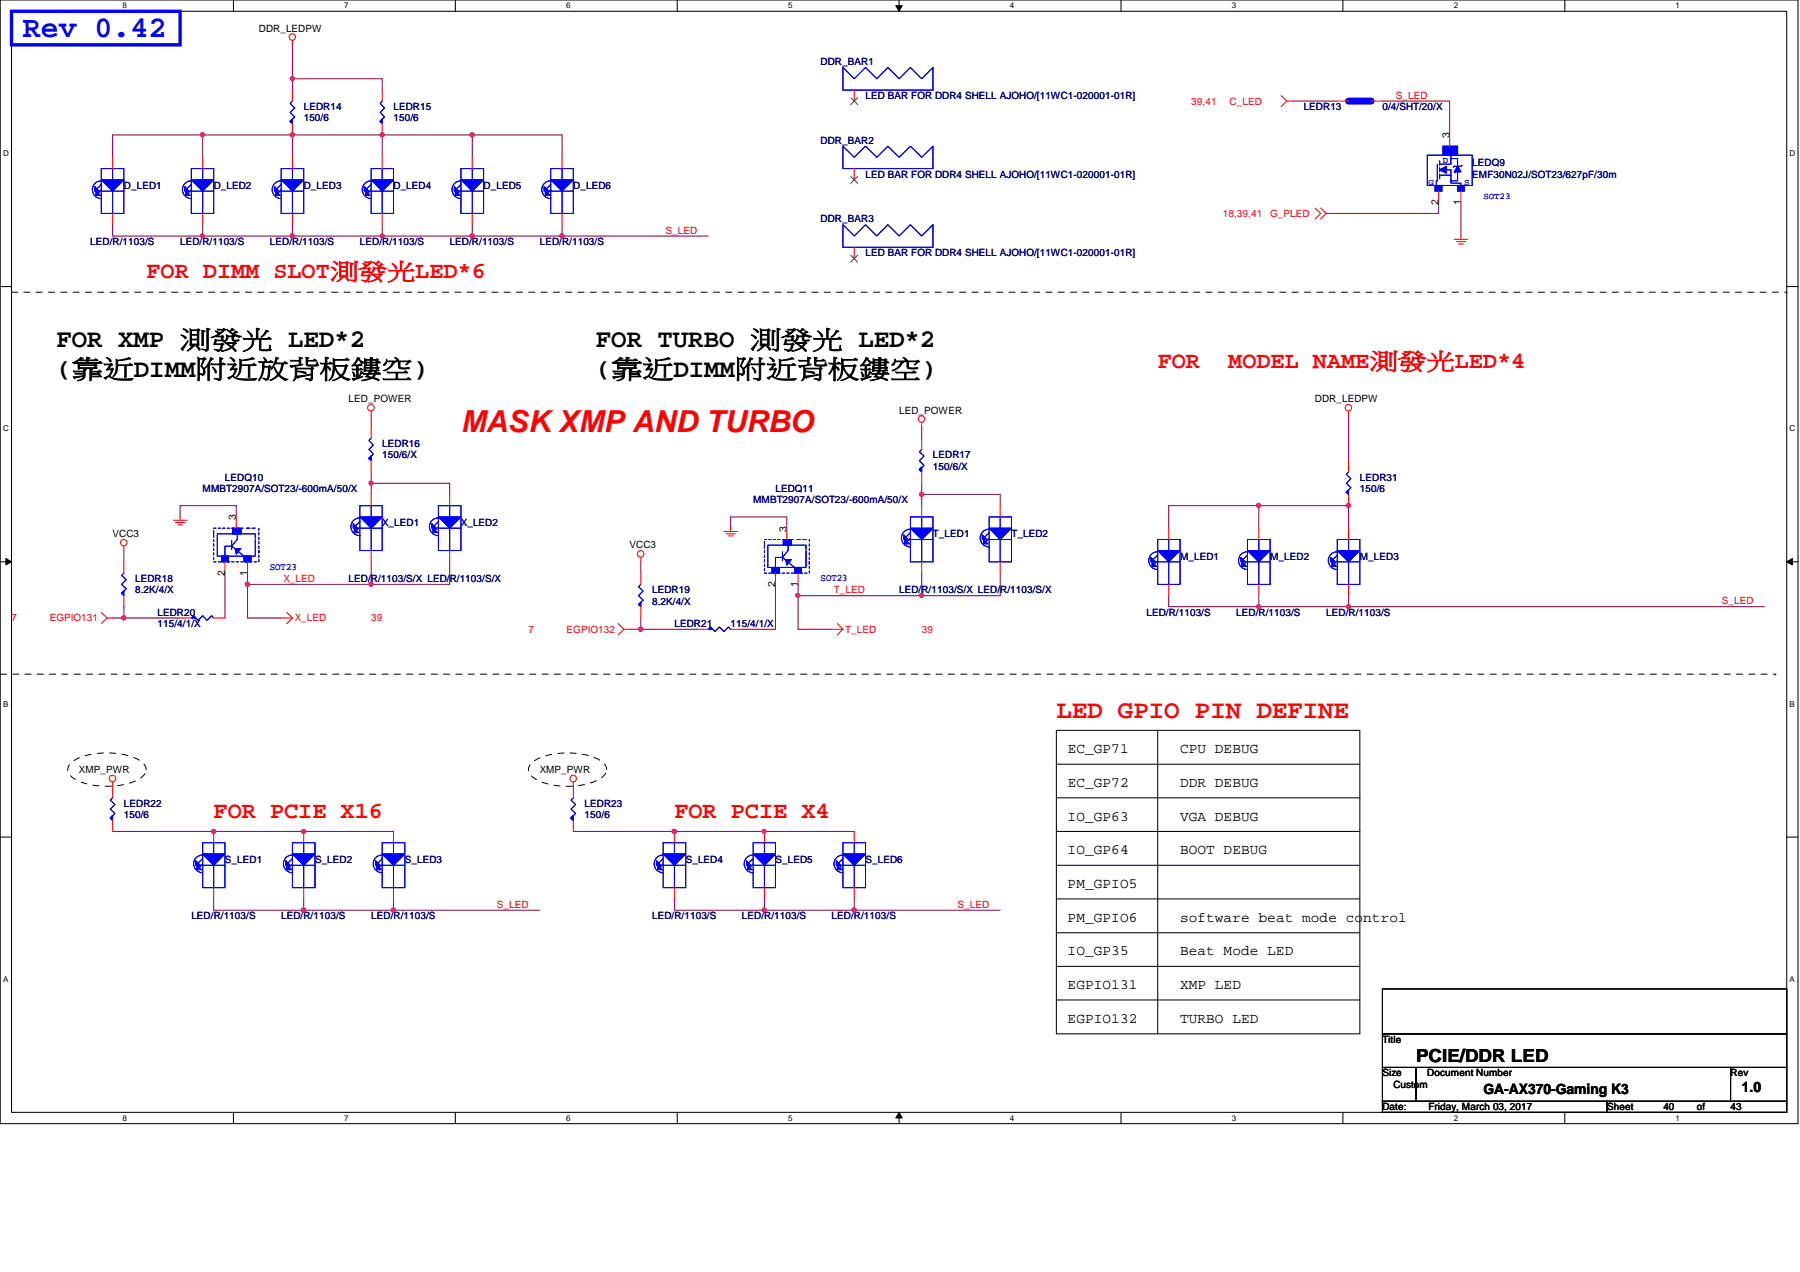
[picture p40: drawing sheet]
<svg xmlns="http://www.w3.org/2000/svg" width="297mm" height="210mm" viewBox="0 0 297 210" stroke-linecap="round" stroke-linejoin="round" font-family="sans-serif">
<defs><g id="words">
<text font-size="5" fill="#00f" x="3.8" y="6.1">Rev 0.42</text>
<text font-size="5" fill="#f00" x="76.1" y="71.3">MASK XMP AND TURBO</text>
<g font-size="4.2">
<text x="9.3" y="57.3">FOR XMP 測測測 LED*2</text>
<text x="98.3" y="57.3">FOR TURBO 測測測 LED*2</text>
<text x="9.3" y="62.1">(靠靠DIMM附靠附附附附附)</text>
<text x="98.3" y="62.1">(靠靠DIMM附靠附附附附)</text>
</g>
<text font-size="4.2" fill="#f00" x="174.3" y="118.5">LED GPIO PIN DEFINE</text>
<g font-size="3.9" fill="#f00">
<text x="24.2" y="45.9">FOR DIMM SLOT測測測LED*6</text>
<text x="191" y="60.7">FOR</text>
<text x="202.7" y="60.7">MODEL NAME測測測LED*4</text>
<text x="35.3" y="134.9">FOR PCIE X16</text>
<text x="111.3" y="134.9">FOR PCIE X4</text>
</g>
<text font-size="3" x="233.7" y="175.2">PCIE/DDR LED</text>
<g font-size="2.4">
<text x="176.2" y="124.3">EC_GP71</text>
<text x="194.7" y="124.3">CPU DEBUG</text>
<text x="176.2" y="129.8">EC_GP72</text>
<text x="194.7" y="129.8">DDR DEBUG</text>
<text x="176.2" y="135.4">IO_GP63</text>
<text x="194.7" y="135.4">VGA DEBUG</text>
<text x="176.2" y="141">IO_GP64</text>
<text x="194.7" y="141">BOOT DEBUG</text>
<text x="176.2" y="146.6">PM_GPIO5</text>
<text x="176.2" y="152.1">PM_GPIO6</text>
<text x="194.7" y="152.1">software beat mode control</text>
<text x="176.2" y="157.6">IO_GP35</text>
<text x="194.7" y="157.6">Beat Mode LED</text>
<text x="176.2" y="163.2">EGPIO131</text>
<text x="194.7" y="163.2">XMP LED</text>
<text x="176.2" y="168.8">EGPIO132</text>
<text x="194.7" y="168.8">TURBO LED</text>
<text x="244.8" y="180.6">GA-AX370-Gaming K3</text>
<text x="287.4" y="180.2">1.0</text>
</g>
<g font-size="1.7">
<text x="42.7" y="5.2">DDR_LEDPW</text>
<text x="239.2" y="22.8" transform="rotate(-90 239.2 22.8)">3</text>
<text x="237.4" y="33.8" transform="rotate(-90 237.4 33.8)">2</text>
<text x="241" y="33.8" transform="rotate(-90 241 33.8)">1</text>
<text x="57.5" y="66.4">LED_POWER</text>
<text x="148.4" y="68.2">LED_POWER</text>
<text x="217" y="66.4">DDR_LEDPW</text>
<text x="18.6" y="88.6">VCC3</text>
<text x="38.9" y="85.9" transform="rotate(-90 38.9 85.9)">3</text>
<text x="129.8" y="87.7" transform="rotate(-90 129.8 87.7)">3</text>
<text x="37.1" y="95" transform="rotate(-90 37.1 95)">2</text>
<text x="40.8" y="95" transform="rotate(-90 40.8 95)">1</text>
<text x="103.9" y="90.5">VCC3</text>
<text x="127.9" y="96.9" transform="rotate(-90 127.9 96.9)">2</text>
<text x="131.7" y="96.9" transform="rotate(-90 131.7 96.9)">1</text>
<text x="13" y="127.6">XMP_PWR</text>
<text x="89.1" y="127.6">XMP_PWR</text>
<text x="228.1" y="172.1">Title</text>
<text x="228.1" y="177.6">Size</text>
<text x="230" y="179.5">Custom</text>
<text x="235.5" y="177.6">Document Number</text>
<text x="285.6" y="177.6">Rev</text>
<text x="228.1" y="183.2">Date:</text>
<text x="235.7" y="183.2">Friday, March 03, 2017</text>
<text x="265.2" y="183.2">Sheet</text>
<text x="274.5" y="183.2">40</text>
<text x="280" y="183.2">of</text>
<text x="285.6" y="183.2">43</text>
</g>
<g font-size="1.7" fill="#000080">
<text x="135.4" y="10.8">DDR_BAR1</text>
<text x="142.8" y="16.3">LED BAR FOR DDR4 SHELL AJOHO/[11WC1-020001-01R]</text>
<text x="50.1" y="18.2">LEDR14</text>
<text x="50.1" y="20">150/6</text>
<text x="64.9" y="20">150/6</text>
<text x="64.9" y="18.2">LEDR15</text>
<text x="135.4" y="23.7">DDR_BAR2</text>
<text x="215.1" y="18.2">LEDR13</text>
<text x="228.1" y="18.2">0/4/SHT/20/X</text>
<text x="142.8" y="29.3">LED BAR FOR DDR4 SHELL AJOHO/[11WC1-020001-01R]</text>
<text x="242.9" y="29.3">EMF30N02J/SOT23/627pF/30m</text>
<text x="242.9" y="27.4">LEDQ9</text>
<text x="20.4" y="31.2">D_LED1</text>
<text x="35.3" y="31.2">D_LED2</text>
<text x="50.1" y="31.2">D_LED3</text>
<text x="64.9" y="31.2">D_LED4</text>
<text x="79.8" y="31.2">D_LED5</text>
<text x="94.6" y="31.2">D_LED6</text>
<text x="14.9" y="40.4">LED/R/1103/S</text>
<text x="29.7" y="40.4">LED/R/1103/S</text>
<text x="44.5" y="40.4">LED/R/1103/S</text>
<text x="59.4" y="40.4">LED/R/1103/S</text>
<text x="74.2" y="40.4">LED/R/1103/S</text>
<text x="89.1" y="40.4">LED/R/1103/S</text>
<text x="135.4" y="36.7">DDR_BAR3</text>
<text x="142.8" y="42.3">LED BAR FOR DDR4 SHELL AJOHO/[11WC1-020001-01R]</text>
<text x="63.1" y="73.8">LEDR16</text>
<text x="63.1" y="75.6">150/6/X</text>
<text x="154" y="77.5">150/6/X</text>
<text x="154" y="75.6">LEDR17</text>
<text x="33.4" y="81.2">MMBT2907A/SOT23/-600mA/50/X</text>
<text x="37.1" y="79.4">LEDQ10</text>
<text x="124.3" y="83.1">MMBT2907A/SOT23/-600mA/50/X</text>
<text x="128" y="81.2">LEDQ11</text>
<text x="224.4" y="79.4">LEDR31</text>
<text x="224.4" y="81.2">150/6</text>
<text x="63.1" y="86.8">X_LED1</text>
<text x="76.1" y="86.8">X_LED2</text>
<text x="154" y="88.6">T_LED1</text>
<text x="166.9" y="88.6">T_LED2</text>
<text x="194.7" y="92.3">M_LED1</text>
<text x="209.6" y="92.3">M_LED2</text>
<text x="224.4" y="92.3">M_LED3</text>
<text x="22.3" y="96.1">LEDR18</text>
<text x="22.3" y="97.9">8.2K/4/X</text>
<text x="26" y="101.6">LEDR20</text>
<text x="57.5" y="96.1">LED/R/1103/S/X LED/R/1103/S/X</text>
<text x="107.6" y="97.9">LEDR19</text>
<text x="107.6" y="99.8">8.2K/4/X</text>
<text x="148.4" y="97.9">LED/R/1103/S/X LED/R/1103/S/X</text>
<text x="189.2" y="101.6">LED/R/1103/S</text>
<text x="204" y="101.6">LED/R/1103/S</text>
<text x="218.9" y="101.6">LED/R/1103/S</text>
<text x="26" y="103.5">115/4/1/X</text>
<text x="111.3" y="103.5">LEDR21</text>
<text x="120.6" y="103.5">115/4/1/X</text>
<text x="20.4" y="135">150/6</text>
<text x="20.4" y="133.1">LEDR22</text>
<text x="96.5" y="133.1">LEDR23</text>
<text x="96.5" y="135">150/6</text>
<text x="37.1" y="142.4">S_LED1</text>
<text x="52" y="142.4">S_LED2</text>
<text x="66.8" y="142.4">S_LED3</text>
<text x="113.2" y="142.4">S_LED4</text>
<text x="128" y="142.4">S_LED5</text>
<text x="142.8" y="142.4">S_LED6</text>
<text x="31.6" y="151.7">LED/R/1103/S</text>
<text x="46.4" y="151.7">LED/R/1103/S</text>
<text x="61.3" y="151.7">LED/R/1103/S</text>
<text x="107.6" y="151.7">LED/R/1103/S</text>
<text x="122.4" y="151.7">LED/R/1103/S</text>
<text x="137.2" y="151.7">LED/R/1103/S</text>
</g>
<g font-size="1.7" fill="#f00">
<text x="196.6" y="17.3">39,41</text>
<text x="202.9" y="17.3">C_LED</text>
<text x="230.3" y="16.3">S_LED</text>
<text x="201.8" y="35.8">18,39,41</text>
<text x="209.6" y="35.8">G_PLED</text>
<text x="109.8" y="38.6">S_LED</text>
<text x="46.8" y="96.1">X_LED</text>
<text x="137.6" y="97.9">T_LED</text>
<text x="284.1" y="99.7">S_LED</text>
<text x="1.9" y="102.5">7</text>
<text x="8.2" y="102.5">EGPIO131</text>
<text x="48.6" y="102.5">X_LED</text>
<text x="61.3" y="102.5">39</text>
<text x="87.2" y="104.4">7</text>
<text x="93.5" y="104.4">EGPIO132</text>
<text x="139.5" y="104.4">T_LED</text>
<text x="152.1" y="104.4">39</text>
<text x="82" y="149.8">S_LED</text>
<text x="158" y="149.8">S_LED</text>
</g>
<g font-size="1.7" fill="#00f">
<text x="44.5" y="94">SOT23</text>
<text x="135.4" y="95.9">SOT23</text>
</g>
<g font-size="1.5" fill="#00f">
<text x="238.1" y="26.8">D</text>
<text x="235.7" y="30.5">G</text>
<text x="241.6" y="30.5">S</text>
<text x="244.8" y="32.8">SOT23</text>
</g>
<g font-size="1.3">
<text x="20.2" y="1.4">8</text>
<text x="56.8" y="1.4">7</text>
<text x="93.4" y="1.4">6</text>
<text x="130" y="1.4">5</text>
<text x="166.7" y="1.4">4</text>
<text x="203.3" y="1.4">3</text>
<text x="239.9" y="1.4">2</text>
<text x="276.5" y="1.4">1</text>
<text x=".5" y="25.7">D</text>
<text x="295.3" y="25.7">D</text>
<text x=".5" y="71.2">C</text>
<text x="295.3" y="71.2">C</text>
<text x=".5" y="116.6">B</text>
<text x="295.3" y="116.6">B</text>
<text x=".5" y="162">A</text>
<text x="295.3" y="162">A</text>
<text x="20.2" y="185">8</text>
<text x="56.8" y="185">7</text>
<text x="93.4" y="185">6</text>
<text x="130" y="185">5</text>
<text x="166.7" y="185">4</text>
<text x="203.3" y="185">3</text>
<text x="239.9" y="185">2</text>
<text x="276.5" y="185">1</text>
</g>
</g></defs>
<path d="M0 0h296.7v185.4h-296.7zM1.9 1.9h292.9v181.7h-292.9z" fill="none" stroke="#000" stroke-width=".17"/>
<g fill="#fff">
<path d="M20.2 .2h.7v1.5h-.7z"/>
<path d="M20.2 183.8h.7v1.5h-.7z"/>
</g>
<path d="M38.5 0v1.9M38.5 183.6v1.8" fill="none" stroke="#000" stroke-width=".17"/>
<g fill="#fff">
<path d="M56.8 .2h.7v1.5h-.7z"/>
<path d="M56.8 183.8h.7v1.5h-.7z"/>
</g>
<path d="M75.1 0v1.9M75.1 183.6v1.8" fill="none" stroke="#000" stroke-width=".17"/>
<g fill="#fff">
<path d="M93.4 .2h.7v1.5h-.7z"/>
<path d="M93.4 183.8h.7v1.5h-.7z"/>
</g>
<path d="M111.8 0v1.9M111.8 183.6v1.8" fill="none" stroke="#000" stroke-width=".17"/>
<g fill="#fff">
<path d="M130 .2h.8v1.5h-.8z"/>
<path d="M130 183.8h.8v1.5h-.8z"/>
</g>
<path d="M147.8 .9h1.1l-.5 1zM148.4 0v1.9M148.4 183.6l.5 .9h-1.1zM148.4 183.6v1.8" fill="none" stroke="#000" stroke-width=".17"/>
<path d="M147.8 .9h1.1l-.5 1zM148.4 183.6l.5 .9h-1.1z" fill="#000"/>
<g fill="#fff">
<path d="M166.7 .2h.7v1.5h-.7z"/>
<path d="M166.7 183.8h.7v1.5h-.7z"/>
</g>
<path d="M185 0v1.9M185 183.6v1.8" fill="none" stroke="#000" stroke-width=".17"/>
<g fill="#fff">
<path d="M203.3 .2h.7v1.5h-.7z"/>
<path d="M203.3 183.8h.7v1.5h-.7z"/>
</g>
<path d="M221.6 0v1.9M221.6 183.6v1.8" fill="none" stroke="#000" stroke-width=".17"/>
<g fill="#fff">
<path d="M239.9 .2h.7v1.5h-.7z"/>
<path d="M239.9 183.8h.7v1.5h-.7z"/>
</g>
<path d="M258.2 0v1.9M258.2 183.6v1.8" fill="none" stroke="#000" stroke-width=".17"/>
<g fill="#fff">
<path d="M276.5 .2h.7v1.5h-.7z"/>
<path d="M276.5 183.8h.7v1.5h-.7z"/>
<path d="M.5 24.6h.9v1.4h-.9z"/>
<path d="M295.3 24.6h.9v1.4h-.9z"/>
<path d="M.5 70h.9v1.5h-.9z"/>
<path d="M295.3 70h.9v1.5h-.9z"/>
</g>
<path d="M0 47.3h1.9M294.8 47.3h1.9" fill="none" stroke="#000" stroke-width=".17"/>
<g fill="#fff">
<path d="M.5 115.4h.9v1.5h-.9z"/>
<path d="M295.3 115.4h.9v1.5h-.9z"/>
</g>
<path d="M0 92.7h1.9M1 92.2l.9 .5-.9 .5zM294.8 92.7l1-.5v1zM294.8 92.7h1.9" fill="none" stroke="#000" stroke-width=".17"/>
<path d="M1 92.2l.9 .5-.9 .5zM294.8 92.7l1-.5v1z" fill="#000"/>
<g fill="#fff">
<path d="M.5 160.8h.8v1.5h-.8z"/>
<path d="M295.3 160.8h.8v1.5h-.8z"/>
</g>
<path d="M0 138.1h1.9M294.8 138.1h1.9" fill="none" stroke="#000" stroke-width=".17"/>
<path d="M50.1 137.2h14.8" fill="none" stroke="#800040" stroke-width=".17"/>
<circle cx="50.1" cy="137.2" r=".36" fill="#f0f"/>
<circle cx="50.1" cy="137.2" r=".36" fill="none" stroke="#f0f" stroke-width=".17"/>
<path d="M18.6 37.1v1.8M63.1 37.1v1.8h14.8M77.9 22.3v3.7" fill="none" stroke="#800040" stroke-width=".17"/>
<circle cx="63.1" cy="38.9" r=".35" fill="#f0f"/>
<circle cx="63.1" cy="38.9" r=".35" fill="none" stroke="#f0f" stroke-width=".17"/>
<path d="M77.9 22.3h14.8" fill="none" stroke="#800040" stroke-width=".17"/>
<circle cx="77.9" cy="22.2" r=".37" fill="#f0f"/>
<circle cx="77.9" cy="22.2" r=".37" fill="none" stroke="#f0f" stroke-width=".17"/>
<path d="M213.3 16.7h7.4M228.1 16.7h11.1v5.6M18.6 22.3v3.7M18.6 38.9h14.8M77.9 37.1v1.8M77.9 22.3h-14.8v3.7M237.4 33.4v1.8h-18.5M241.1 33.4v5.5" fill="none" stroke="#800040" stroke-width=".17"/>
<circle cx="63.1" cy="22.2" r=".35" fill="#f0f"/>
<circle cx="63.1" cy="22.2" r=".35" fill="none" stroke="#f0f" stroke-width=".17"/>
<path d="M50.1 148.3v1.9M64.9 150.2h24.2" fill="none" stroke="#800040" stroke-width=".17"/>
<circle cx="64.9" cy="150.2" r=".37" fill="#f0f"/>
<circle cx="64.9" cy="150.2" r=".37" fill="none" stroke="#f0f" stroke-width=".17"/>
<path d="M18.6 22.3h14.8M33.4 37.1v1.8h14.9" fill="none" stroke="#800040" stroke-width=".17"/>
<circle cx="33.4" cy="38.9" r=".35" fill="#f0f"/>
<circle cx="33.4" cy="38.9" r=".35" fill="none" stroke="#f0f" stroke-width=".17"/>
<path d="M63.1 22.3h-14.8v3.7" fill="none" stroke="#800040" stroke-width=".17"/>
<circle cx="48.2" cy="22.2" r=".37" fill="#f0f"/>
<circle cx="48.2" cy="22.2" r=".37" fill="none" stroke="#f0f" stroke-width=".17"/>
<path d="M48.3 37.1v1.8M48.3 22.3h-14.9v3.7M92.7 22.3v3.7M92.7 37.1v1.8" fill="none" stroke="#800040" stroke-width=".17"/>
<circle cx="33.4" cy="22.2" r=".35" fill="#f0f"/>
<circle cx="33.4" cy="22.2" r=".35" fill="none" stroke="#f0f" stroke-width=".17"/>
<path d="M48.3 38.9h14.8" fill="none" stroke="#800040" stroke-width=".17"/>
<circle cx="48.2" cy="38.9" r=".37" fill="#f0f"/>
<circle cx="48.2" cy="38.9" r=".37" fill="none" stroke="#f0f" stroke-width=".17"/>
<path d="M77.9 38.9h14.8" fill="none" stroke="#800040" stroke-width=".17"/>
<circle cx="77.9" cy="38.9" r=".37" fill="#f0f"/>
<circle cx="77.9" cy="38.9" r=".37" fill="none" stroke="#f0f" stroke-width=".17"/>
<path d="M48.3 13v1.9" fill="none" stroke="#800040" stroke-width=".17"/>
<circle cx="48.2" cy="13" r=".37" fill="#f0f"/>
<circle cx="48.2" cy="13" r=".37" fill="none" stroke="#f0f" stroke-width=".17"/>
<path d="M48.3 13h14.8v1.9M92.7 38.9h24.2" fill="none" stroke="#800040" stroke-width=".17"/>
<circle cx="92.7" cy="38.9" r=".37" fill="#f0f"/>
<circle cx="92.7" cy="38.9" r=".37" fill="none" stroke="#f0f" stroke-width=".17"/>
<path d="M18.6 137.2h16.7" fill="none" stroke="#800040" stroke-width=".17"/>
<circle cx="35.3" cy="137.2" r=".34" fill="#f0f"/>
<circle cx="35.3" cy="137.2" r=".34" fill="none" stroke="#f0f" stroke-width=".17"/>
<path d="M35.3 148.3v1.9h29.6v-1.9" fill="none" stroke="#800040" stroke-width=".17"/>
<circle cx="50.1" cy="150.2" r=".37" fill="#f0f"/>
<circle cx="50.1" cy="150.2" r=".37" fill="none" stroke="#f0f" stroke-width=".17"/>
<path d="M35.3 137.2h14.8" fill="none" stroke="#800040" stroke-width=".17"/>
<circle cx="35.3" cy="137.2" r=".34" fill="#f0f"/>
<circle cx="35.3" cy="137.2" r=".34" fill="none" stroke="#f0f" stroke-width=".17"/>
<path d="M48.3 7.4v5.6M192.9 98.3v1.8h14.8M207.7 83.4h-14.8v3.8M207.7 98.3v1.8M207.7 100.1h14.8" fill="none" stroke="#800040" stroke-width=".17"/>
<circle cx="207.7" cy="100.1" r=".36" fill="#f0f"/>
<circle cx="207.7" cy="100.1" r=".36" fill="none" stroke="#f0f" stroke-width=".17"/>
<path d="M207.7 87.2v-3.8h14.8v3.8M222.5 98.3v1.8" fill="none" stroke="#800040" stroke-width=".17"/>
<circle cx="222.5" cy="83.4" r=".37" fill="#f0f"/>
<circle cx="222.5" cy="83.4" r=".37" fill="none" stroke="#f0f" stroke-width=".17"/>
<circle cx="207.7" cy="83.4" r=".37" fill="#f0f"/>
<circle cx="207.7" cy="83.4" r=".37" fill="none" stroke="#f0f" stroke-width=".17"/>
<path d="M222.5 100.1h68.7" fill="none" stroke="#800040" stroke-width=".17"/>
<circle cx="222.5" cy="100.1" r=".36" fill="#f0f"/>
<circle cx="222.5" cy="100.1" r=".36" fill="none" stroke="#f0f" stroke-width=".17"/>
<path d="M222.5 68.6v7.4M111.3 137.2h14.8" fill="none" stroke="#800040" stroke-width=".17"/>
<circle cx="111.3" cy="137.2" r=".36" fill="#f0f"/>
<circle cx="111.3" cy="137.2" r=".36" fill="none" stroke="#f0f" stroke-width=".17"/>
<path d="M141 148.3v1.9h-14.9" fill="none" stroke="#800040" stroke-width=".17"/>
<circle cx="126.1" cy="150.2" r=".35" fill="#f0f"/>
<circle cx="126.1" cy="150.2" r=".35" fill="none" stroke="#f0f" stroke-width=".17"/>
<path d="M126.1 137.2h14.9" fill="none" stroke="#800040" stroke-width=".17"/>
<circle cx="126.1" cy="137.2" r=".34" fill="#f0f"/>
<circle cx="126.1" cy="137.2" r=".34" fill="none" stroke="#f0f" stroke-width=".17"/>
<path d="M126.1 148.3v1.9M141 150.2h24.1" fill="none" stroke="#800040" stroke-width=".17"/>
<circle cx="140.9" cy="150.2" r=".37" fill="#f0f"/>
<circle cx="140.9" cy="150.2" r=".37" fill="none" stroke="#f0f" stroke-width=".17"/>
<path d="M94.6 137.2h16.7" fill="none" stroke="#800040" stroke-width=".17"/>
<circle cx="111.3" cy="137.2" r=".36" fill="#f0f"/>
<circle cx="111.3" cy="137.2" r=".36" fill="none" stroke="#f0f" stroke-width=".17"/>
<path d="M105.7 92.7v1.9M131.7 98.3v5.5h5.5M18.6 102h1.8M103.9 103.8h1.8M105.7 103.8h9.3M105.7 102v1.8M122.4 103.8h5.6M111.3 148.3v1.9h14.8" fill="none" stroke="#800040" stroke-width=".17"/>
<circle cx="105.7" cy="103.8" r=".37" fill="#f0f"/>
<circle cx="105.7" cy="103.8" r=".37" fill="none" stroke="#f0f" stroke-width=".17"/>
<path d="M20.4 90.8v1.9M20.4 100.1v1.9h9.3" fill="none" stroke="#800040" stroke-width=".17"/>
<circle cx="20.4" cy="102" r=".37" fill="#f0f"/>
<circle cx="20.4" cy="102" r=".37" fill="none" stroke="#f0f" stroke-width=".17"/>
<path d="M61.3 79.8v1.8M74.2 79.8v1.8" fill="none" stroke="#800040" stroke-width=".17"/>
<circle cx="61.2" cy="79.7" r=".34" fill="#f0f"/>
<circle cx="61.2" cy="79.7" r=".34" fill="none" stroke="#f0f" stroke-width=".17"/>
<path d="M74.2 92.7v3.7h-12.9" fill="none" stroke="#800040" stroke-width=".17"/>
<circle cx="61.2" cy="96.4" r=".35" fill="#f0f"/>
<circle cx="61.2" cy="96.4" r=".35" fill="none" stroke="#f0f" stroke-width=".17"/>
<path d="M61.3 79.8h12.9M29.7 83.4v1.9M40.8 94.6v1.8M61.3 92.7v3.7" fill="none" stroke="#800040" stroke-width=".17"/>
<circle cx="40.8" cy="96.4" r=".37" fill="#f0f"/>
<circle cx="40.8" cy="96.4" r=".37" fill="none" stroke="#f0f" stroke-width=".17"/>
<path d="M61.3 68.6v1.9M29.7 83.4h9.3v1.9M37.1 94.6v7.4M152.1 81.6v1.8M165.1 81.6v1.8M165.1 94.6v3.7h-13" fill="none" stroke="#800040" stroke-width=".17"/>
<circle cx="152.1" cy="98.3" r=".36" fill="#f0f"/>
<circle cx="152.1" cy="98.3" r=".36" fill="none" stroke="#f0f" stroke-width=".17"/>
<path d="M152.1 81.6h13" fill="none" stroke="#800040" stroke-width=".17"/>
<circle cx="152.1" cy="81.6" r=".36" fill="#f0f"/>
<circle cx="152.1" cy="81.6" r=".36" fill="none" stroke="#f0f" stroke-width=".17"/>
<path d="M152.1 70.5v1.8M120.6 87.2v-1.9h9.2v1.9M128 96.4v7.4M152.1 94.6v3.7h-20.4v-1.9" fill="none" stroke="#800040" stroke-width=".17"/>
<circle cx="131.7" cy="98.3" r=".36" fill="#f0f"/>
<circle cx="131.7" cy="98.3" r=".36" fill="none" stroke="#f0f" stroke-width=".17"/>
<path d="M61.3 77.9v1.9M152.1 79.8v1.8M61.3 96.4h-20.5v5.6h5.6" fill="none" stroke="#800040" stroke-width=".17"/>
<g fill="none" stroke="#f00" stroke-width=".17">
<path d="M48.3 6.7v.7M211.4 15.8l.9 .9-.9 .9M212.3 16.7h1M217 34.3l.9 .9-.9 1M217.9 34.3l1 .9-1 1M240 39.5h2.2M240.4 39.9h1.4M241.1 38.9v.6M240.7 40.3h.8M61.3 67.9v.7M152.1 69.7v.8M222.5 67.9v.7"/>
<path d="M20.4 90.1v.7M28.6 85.9h2.2M29 86.2h1.5M29.3 86.6h.8M29.7 85.3v.6M105.7 92v.7M119.5 87.7h2.2M119.8 88.1h1.5M120.2 88.4h.7M120.6 87.2v.5M16.7 101l.9 1-.9 .9M17.6 102h1"/>
<path d="M46.4 102h1.9M47.3 101l1 1M48.3 102l-1 .9M102 102.9l1 .9-1 1M103 103.8h.9M137.2 103.8h1.9M138.2 102.9l.9 .9M139.1 103.8l-.9 1M18.6 129.1v.7M94.6 129.1v.7"/>
<circle cx="48.2" cy="6.1" r=".54"/>
<circle cx="61.2" cy="67.3" r=".55"/>
<circle cx="152.1" cy="69.1" r=".54"/>
<circle cx="222.5" cy="67.3" r=".54"/>
<circle cx="20.4" cy="89.6" r=".54"/>
<circle cx="105.7" cy="91.4" r=".55"/>
<circle cx="18.5" cy="128.5" r=".55"/>
<circle cx="94.6" cy="128.5" r=".55"/>
</g>
<g fill="none" stroke="#000" stroke-width=".17">
<path d="M174.3 126.1h50.1M174.3 131.7h50.1M174.3 137.2h50.1M174.3 120.5h50.1v50.1h-50.1zM191 120.5v50.1M174.3 142.8h50.1M174.3 148.3h50.1M174.3 153.9h50.1M174.3 159.5h50.1M174.3 165h50.1M228.1 163.2h66.7v7.4h-66.7zM228.1 170.6h66.7v5.5h-66.7z"/>
<path d="M228.1 176.1h5.6v5.6h-5.6zM233.7 176.1h51.9v5.6h-51.9zM285.6 176.1h9.2v5.6h-9.2zM228.1 181.7h37.1v1.9h-37.1zM265.2 181.7h29.6v1.9h-29.6z"/>
</g>
<path d="M1.9 48.2h292.9M294.8 48.2h.1M0 111.3h293M293 111.3h.1M11.6 126a7.7 7.7 0 0 1 4.9-1.7 11.5 11.5 0 0 1 6.7 1.3 1.52 1.52 0 0 1 .9 1.4 1.52 1.52 0 0 1-.9 1.4 11.9 11.9 0 0 1-8.8 1 4.8 4.8 0 0 1-3.1-1.9l-.1-.5 .1-.5zM87.6 126a7.6 7.6 0 0 1 4.9-1.7 11.4 11.4 0 0 1 6.7 1.3 1.52 1.52 0 0 1 .9 1.4 1.52 1.52 0 0 1-.9 1.4 12.2 12.2 0 0 1-10.5 .4 1.98 1.98 0 0 1-1.4-2.3z" fill="none" stroke="#000" stroke-width=".17" stroke-dasharray="1 1 1 1 1 1 1 1"/>
<path d="M1.9 1.9h27.8v5.5h-27.8z" fill="none" stroke="#00f" stroke-width=".55"/>
<path d="M139.1 140.9h3.7l-1.8 1.9z" fill="#00f"/>
<path d="M139.1 139.1h3.7v7.4h-3.7zM141 139.1v1.8M139.1 142.6l-.7 .7M139.1 141.7l-.7 .7M139.1 140.9h3.7l-1.8 1.9zM139.1 142.8h3.7M139.1 141.1a1.46 1.46 0 0 0-1.5 1.5 1.46 1.46 0 0 0 1.5 1.4M141 142.8v3.7" fill="none" stroke="#00f" stroke-width=".17"/>
<path d="M138.2 142.8l.7 .7h-.7z" fill="#00f"/>
<path d="M138.2 142.8l.7 .7h-.7z" fill="none" stroke="#00f" stroke-width=".17"/>
<path d="M138 142l.7 .8h-.7z" fill="#00f"/>
<path d="M138 142l.7 .8h-.7z" fill="none" stroke="#00f" stroke-width=".17"/>
<path d="M139.1 140.9h3.7l-1.8 1.9z" fill="#00f"/>
<path d="M139.1 139.1h3.7v7.4h-3.7zM141 139.1v1.8M139.1 142.6l-.7 .7M139.1 141.7l-.7 .7M139.1 140.9h3.7l-1.8 1.9zM139.1 142.8h3.7M139.1 141.1a1.46 1.46 0 0 0-1.5 1.5 1.46 1.46 0 0 0 1.5 1.4M141 142.8v3.7" fill="none" stroke="#00f" stroke-width=".17"/>
<path d="M138.2 142.8l.7 .7h-.7z" fill="#00f"/>
<path d="M138.2 142.8l.7 .7h-.7z" fill="none" stroke="#00f" stroke-width=".17"/>
<path d="M138 142l.7 .8h-.7z" fill="#00f"/>
<path d="M138 142l.7 .8h-.7z" fill="none" stroke="#00f" stroke-width=".17"/>
<path d="M141 137.2v1.9M141 146.5v1.8" fill="none" stroke="#f00" stroke-width=".17"/>
<path d="M48.3 140.9h3.7l-1.9 1.9z" fill="#00f"/>
<path d="M48.3 139.1h3.7v7.4h-3.7zM50.1 139.1v1.8M48.3 141.1a1.46 1.46 0 0 0-1.5 1.5 1.46 1.46 0 0 0 1.5 1.4M48.3 142.6l-.8 .7M48.3 141.7l-.8 .7M48.3 140.9h3.7l-1.9 1.9zM48.3 142.8h3.7M50.1 142.8v3.7" fill="none" stroke="#00f" stroke-width=".17"/>
<path d="M47.3 142.8l.8 .7h-.8z" fill="#00f"/>
<path d="M47.3 142.8l.8 .7h-.8z" fill="none" stroke="#00f" stroke-width=".17"/>
<path d="M47.2 142l.7 .8h-.7z" fill="#00f"/>
<path d="M47.2 142l.7 .8h-.7z" fill="none" stroke="#00f" stroke-width=".17"/>
<path d="M48.3 140.9h3.7l-1.9 1.9z" fill="#00f"/>
<path d="M48.3 139.1h3.7v7.4h-3.7zM50.1 139.1v1.8M48.3 141.1a1.46 1.46 0 0 0-1.5 1.5 1.46 1.46 0 0 0 1.5 1.4M48.3 142.6l-.8 .7M48.3 141.7l-.8 .7M48.3 140.9h3.7l-1.9 1.9zM48.3 142.8h3.7M50.1 142.8v3.7" fill="none" stroke="#00f" stroke-width=".17"/>
<path d="M47.3 142.8l.8 .7h-.8z" fill="#00f"/>
<path d="M47.3 142.8l.8 .7h-.8z" fill="none" stroke="#00f" stroke-width=".17"/>
<path d="M47.2 142l.7 .8h-.7z" fill="#00f"/>
<path d="M47.2 142l.7 .8h-.7z" fill="none" stroke="#00f" stroke-width=".17"/>
<path d="M50.1 137.2v1.9M50.1 146.5v1.8" fill="none" stroke="#f00" stroke-width=".17"/>
<path d="M63.1 140.9h3.7l-1.9 1.9z" fill="#00f"/>
<path d="M63.1 139.1h3.7v7.4h-3.7zM64.9 139.1v1.8M63.1 141.1a1.46 1.46 0 0 0-1.5 1.5 1.46 1.46 0 0 0 1.5 1.4M63.1 142.6l-.7 .7M63.1 141.7l-.7 .7M63.1 140.9h3.7l-1.9 1.9zM63.1 142.8h3.7M64.9 142.8v3.7" fill="none" stroke="#00f" stroke-width=".17"/>
<path d="M62.2 142.8l.7 .7h-.7z" fill="#00f"/>
<path d="M62.2 142.8l.7 .7h-.7z" fill="none" stroke="#00f" stroke-width=".17"/>
<path d="M62 142l.7 .8h-.7z" fill="#00f"/>
<path d="M62 142l.7 .8h-.7z" fill="none" stroke="#00f" stroke-width=".17"/>
<path d="M63.1 140.9h3.7l-1.9 1.9z" fill="#00f"/>
<path d="M63.1 139.1h3.7v7.4h-3.7zM64.9 139.1v1.8M63.1 141.1a1.46 1.46 0 0 0-1.5 1.5 1.46 1.46 0 0 0 1.5 1.4M63.1 142.6l-.7 .7M63.1 141.7l-.7 .7M63.1 140.9h3.7l-1.9 1.9zM63.1 142.8h3.7M64.9 142.8v3.7" fill="none" stroke="#00f" stroke-width=".17"/>
<path d="M62.2 142.8l.7 .7h-.7z" fill="#00f"/>
<path d="M62.2 142.8l.7 .7h-.7z" fill="none" stroke="#00f" stroke-width=".17"/>
<path d="M62 142l.7 .8h-.7z" fill="#00f"/>
<path d="M62 142l.7 .8h-.7z" fill="none" stroke="#00f" stroke-width=".17"/>
<path d="M64.9 137.2v1.9M64.9 146.5v1.8" fill="none" stroke="#f00" stroke-width=".17"/>
<path d="M163.2 87.2h3.7l-1.8 1.8z" fill="#00f"/>
<path d="M163.2 88.8l-.7 .8M163.2 87.9l-.7 .7M163.2 87.3a1.46 1.46 0 0 0-1.4 1.5 1.46 1.46 0 0 0 1.4 1.5M163.2 87.2h3.7l-1.8 1.8zM163.2 89h3.7M163.2 85.3h3.7v7.4h-3.7zM165.1 85.3v1.9M165.1 89v3.7" fill="none" stroke="#00f" stroke-width=".17"/>
<path d="M162.3 89l.7 .7h-.7z" fill="#00f"/>
<path d="M162.3 89l.7 .7h-.7z" fill="none" stroke="#00f" stroke-width=".17"/>
<path d="M162.1 88.3l.8 .7h-.8z" fill="#00f"/>
<path d="M162.1 88.3l.8 .7h-.8z" fill="none" stroke="#00f" stroke-width=".17"/>
<path d="M163.2 87.2h3.7l-1.8 1.8z" fill="#00f"/>
<path d="M163.2 88.8l-.7 .8M163.2 87.9l-.7 .7M163.2 87.3a1.46 1.46 0 0 0-1.4 1.5 1.46 1.46 0 0 0 1.4 1.5M163.2 87.2h3.7l-1.8 1.8zM163.2 89h3.7M163.2 85.3h3.7v7.4h-3.7zM165.1 85.3v1.9M165.1 89v3.7" fill="none" stroke="#00f" stroke-width=".17"/>
<path d="M162.3 89l.7 .7h-.7z" fill="#00f"/>
<path d="M162.3 89l.7 .7h-.7z" fill="none" stroke="#00f" stroke-width=".17"/>
<path d="M162.1 88.3l.8 .7h-.8z" fill="#00f"/>
<path d="M20.4 94.6l-.3 .4 .7 .7-.7 .7 .7 .8M162.1 88.3l.8 .7h-.8z" fill="none" stroke="#00f" stroke-width=".17"/>
<path d="M165.1 83.4v1.9M165.1 92.7v1.9" fill="none" stroke="#f00" stroke-width=".17"/>
<path d="M20.4 97.5v.8l-.3-.4z" fill-rule="evenodd" fill="#00f"/>
<path d="M20.4 97.5v.8l-.3-.4zM20.4 94.6l-.3 .4 .7 .7-.7 .7 .7 .8-.7 .7" fill="none" stroke="#00f" stroke-width=".17"/>
<path d="M20.4 97.5v.8l-.3-.4z" fill-rule="evenodd" fill="#00f"/>
<path d="M20.4 97.5v.8l-.3-.4zM20.8 97.2l-.7 .7" fill="none" stroke="#00f" stroke-width=".17"/>
<path d="M20.4 92.7v1.9M20.4 98.3v1.8" fill="none" stroke="#f00" stroke-width=".17"/>
<path d="M76.1 29.7h3.7l-1.9 1.8z" fill="#00f"/>
<path d="M76.1 31.3l-.8 .8M76.1 30.4l-.8 .8M76.1 29.7h3.7l-1.9 1.8zM76.1 31.5h3.7M76.1 29.8a1.46 1.46 0 0 0-1.5 1.5 1.46 1.46 0 0 0 1.5 1.5M76.1 27.8h3.7v7.4h-3.7zM77.9 27.8v1.9M77.9 31.5v3.7" fill="none" stroke="#00f" stroke-width=".17"/>
<path d="M75.1 31.5l.8 .8h-.8z" fill="#00f"/>
<path d="M75.1 31.5l.8 .8h-.8z" fill="none" stroke="#00f" stroke-width=".17"/>
<path d="M75 30.8l.7 .7h-.7z" fill="#00f"/>
<path d="M75 30.8l.7 .7h-.7z" fill="none" stroke="#00f" stroke-width=".17"/>
<path d="M76.1 29.7h3.7l-1.9 1.8z" fill="#00f"/>
<path d="M76.1 31.3l-.8 .8M76.1 30.4l-.8 .8M76.1 29.7h3.7l-1.9 1.8zM76.1 31.5h3.7M76.1 29.8a1.46 1.46 0 0 0-1.5 1.5 1.46 1.46 0 0 0 1.5 1.5M76.1 27.8h3.7v7.4h-3.7zM77.9 27.8v1.9M77.9 31.5v3.7" fill="none" stroke="#00f" stroke-width=".17"/>
<path d="M75.1 31.5l.8 .8h-.8z" fill="#00f"/>
<path d="M75.1 31.5l.8 .8h-.8z" fill="none" stroke="#00f" stroke-width=".17"/>
<path d="M75 30.8l.7 .7h-.7z" fill="#00f"/>
<path d="M75 30.8l.7 .7h-.7zM120.6 103.8l-.4-.3-.7 .7-.8-.7-.7 .7" fill="none" stroke="#00f" stroke-width=".17"/>
<path d="M77.9 26v1.8M77.9 35.2v1.9" fill="none" stroke="#f00" stroke-width=".17"/>
<path d="M117.2 103.5l.4 .3h-.7z" fill-rule="evenodd" fill="#00f"/>
<path d="M117.2 103.5l.8 .7 .7-.7 .8 .7 .7-.7 .4 .3M117.2 103.5l.4 .3h-.7z" fill="none" stroke="#00f" stroke-width=".17"/>
<path d="M117.2 103.5l.4 .3h-.7z" fill-rule="evenodd" fill="#00f"/>
<path d="M117.2 103.5l.8 .7M117.2 103.5l.4 .3h-.7z" fill="none" stroke="#00f" stroke-width=".17"/>
<path d="M115 103.8h1.9M120.6 103.8h1.8" fill="none" stroke="#f00" stroke-width=".17"/>
<path d="M61.3 29.7h3.6l-1.8 1.8z" fill="#00f"/>
<path d="M61.3 31.3l-.8 .8M61.3 30.4l-.8 .8M61.3 29.8a1.46 1.46 0 0 0-1.5 1.5 1.46 1.46 0 0 0 1.5 1.5M61.3 29.7h3.6l-1.8 1.8zM61.3 31.5h3.6M61.3 27.8h3.6v7.4h-3.6zM63.1 27.8v1.9M63.1 31.5v3.7" fill="none" stroke="#00f" stroke-width=".17"/>
<path d="M60.3 31.5l.7 .8h-.7z" fill="#00f"/>
<path d="M60.3 31.5l.7 .8h-.7z" fill="none" stroke="#00f" stroke-width=".17"/>
<path d="M60.1 30.8l.8 .7h-.8z" fill="#00f"/>
<path d="M60.1 30.8l.8 .7h-.8z" fill="none" stroke="#00f" stroke-width=".17"/>
<path d="M61.3 29.7h3.6l-1.8 1.8z" fill="#00f"/>
<path d="M61.3 31.3l-.8 .8M61.3 30.4l-.8 .8M61.3 29.8a1.46 1.46 0 0 0-1.5 1.5 1.46 1.46 0 0 0 1.5 1.5M61.3 29.7h3.6l-1.8 1.8zM61.3 31.5h3.6M61.3 27.8h3.6v7.4h-3.6zM63.1 27.8v1.9M63.1 31.5v3.7" fill="none" stroke="#00f" stroke-width=".17"/>
<path d="M60.3 31.5l.7 .8h-.7z" fill="#00f"/>
<path d="M60.3 31.5l.7 .8h-.7z" fill="none" stroke="#00f" stroke-width=".17"/>
<path d="M60.1 30.8l.8 .7h-.8z" fill="#00f"/>
<path d="M60.1 30.8l.8 .7h-.8zM61.3 72.3l-.4 .4 .7 .7-.7 .8 .7 .7-.7 .7 .4 .4" fill="none" stroke="#00f" stroke-width=".17"/>
<path d="M63.1 26v1.8M63.1 35.2v1.9" fill="none" stroke="#f00" stroke-width=".17"/>
<path d="M60.9 75.6l.4-.3v.7l-.4-.4 .4-.3z" fill-rule="evenodd" fill="#00f"/>
<path d="M60.9 75.6l.4-.3v.7l-.4-.4 .4-.3zM61.3 72.3l-.4 .4 .7 .7-.7 .8 .7 .7-.7 .7 .4 .4" fill="none" stroke="#00f" stroke-width=".17"/>
<path d="M60.9 75.6l.4-.3v.7l-.4-.4 .4-.3z" fill-rule="evenodd" fill="#00f"/>
<path d="M48.3 16.7l-.4 .4 .7 .7-.7 .7 .7 .8-.7 .7 .4 .4M60.9 75.6l.4-.3v.7l-.4-.4 .4-.3z" fill="none" stroke="#00f" stroke-width=".17"/>
<path d="M61.3 70.5v1.8M61.3 76v1.9" fill="none" stroke="#f00" stroke-width=".17"/>
<path d="M47.9 20l.4-.4v.8l-.4-.4 .4-.4z" fill-rule="evenodd" fill="#00f"/>
<path d="M48.3 16.7l-.4 .4 .7 .7-.7 .7 .7 .8-.7 .7 .4 .4M47.9 20l.4-.4v.8l-.4-.4 .4-.4z" fill="none" stroke="#00f" stroke-width=".17"/>
<path d="M47.9 20l.4-.4v.8l-.4-.4 .4-.4z" fill-rule="evenodd" fill="#00f"/>
<path d="M47.9 20l.4-.4v.8l-.4-.4 .4-.4zM35.3 102l-.4-.4-.7 .8-.8-.8-.7 .8" fill="none" stroke="#00f" stroke-width=".17"/>
<path d="M48.3 14.9v1.8M48.3 20.4v1.9" fill="none" stroke="#f00" stroke-width=".17"/>
<path d="M31.6 102l.4-.4 .3 .4z" fill-rule="evenodd" fill="#00f"/>
<path d="M31.6 102l.4-.4 .3 .4zM32 101.6l.7 .8 .7-.8 .8 .8 .7-.8 .4 .4" fill="none" stroke="#00f" stroke-width=".17"/>
<path d="M31.6 102l.4-.4 .3 .4z" fill-rule="evenodd" fill="#00f"/>
<path d="M31.6 102l.4-.4 .3 .4zM32 101.6l.7 .8" fill="none" stroke="#00f" stroke-width=".17"/>
<path d="M29.7 102h1.9M35.3 102h1.8" fill="none" stroke="#f00" stroke-width=".17"/>
<path d="M31.6 29.7h3.7l-1.9 1.8z" fill="#00f"/>
<path d="M31.6 27.8h3.7v7.4h-3.7zM31.6 29.8a1.46 1.46 0 0 0-1.5 1.5 1.46 1.46 0 0 0 1.5 1.5M31.6 29.7h3.7l-1.9 1.8zM31.6 31.5h3.7M31.6 31.3l-.8 .8M31.6 30.4l-.8 .8M33.4 27.8v1.9M33.4 31.5v3.7" fill="none" stroke="#00f" stroke-width=".17"/>
<path d="M30.6 31.5l.8 .8h-.8z" fill="#00f"/>
<path d="M30.6 31.5l.8 .8h-.8z" fill="none" stroke="#00f" stroke-width=".17"/>
<path d="M30.5 30.8l.7 .7h-.7z" fill="#00f"/>
<path d="M30.5 30.8l.7 .7h-.7z" fill="none" stroke="#00f" stroke-width=".17"/>
<path d="M31.6 29.7h3.7l-1.9 1.8z" fill="#00f"/>
<path d="M31.6 27.8h3.7v7.4h-3.7zM31.6 29.8a1.46 1.46 0 0 0-1.5 1.5 1.46 1.46 0 0 0 1.5 1.5M31.6 29.7h3.7l-1.9 1.8zM31.6 31.5h3.7M31.6 31.3l-.8 .8M31.6 30.4l-.8 .8M33.4 27.8v1.9M33.4 31.5v3.7" fill="none" stroke="#00f" stroke-width=".17"/>
<path d="M30.6 31.5l.8 .8h-.8z" fill="#00f"/>
<path d="M30.6 31.5l.8 .8h-.8z" fill="none" stroke="#00f" stroke-width=".17"/>
<path d="M30.5 30.8l.7 .7h-.7z" fill="#00f"/>
<path d="M30.5 30.8l.7 .7h-.7z" fill="none" stroke="#00f" stroke-width=".17"/>
<path d="M33.4 26v1.8M33.4 35.2v1.9" fill="none" stroke="#f00" stroke-width=".17"/>
<path d="M46.4 29.7h3.7l-1.8 1.8z" fill="#00f"/>
<path d="M46.4 29.8a1.46 1.46 0 0 0-1.5 1.5 1.46 1.46 0 0 0 1.5 1.5M46.4 31.3l-.7 .8M46.4 30.4l-.7 .8M46.4 29.7h3.7l-1.8 1.8zM46.4 31.5h3.7M46.4 27.8h3.7v7.4h-3.7zM48.3 27.8v1.9M48.3 31.5v3.7" fill="none" stroke="#00f" stroke-width=".17"/>
<path d="M45.5 31.5l.7 .8h-.7z" fill="#00f"/>
<path d="M45.5 31.5l.7 .8h-.7z" fill="none" stroke="#00f" stroke-width=".17"/>
<path d="M45.3 30.8l.7 .7h-.7z" fill="#00f"/>
<path d="M45.3 30.8l.7 .7h-.7z" fill="none" stroke="#00f" stroke-width=".17"/>
<path d="M46.4 29.7h3.7l-1.8 1.8z" fill="#00f"/>
<path d="M46.4 29.8a1.46 1.46 0 0 0-1.5 1.5 1.46 1.46 0 0 0 1.5 1.5M46.4 31.3l-.7 .8M46.4 30.4l-.7 .8M46.4 29.7h3.7l-1.8 1.8zM46.4 31.5h3.7M46.4 27.8h3.7v7.4h-3.7zM48.3 27.8v1.9M48.3 31.5v3.7" fill="none" stroke="#00f" stroke-width=".17"/>
<path d="M45.5 31.5l.7 .8h-.7z" fill="#00f"/>
<path d="M45.5 31.5l.7 .8h-.7z" fill="none" stroke="#00f" stroke-width=".17"/>
<path d="M45.3 30.8l.7 .7h-.7z" fill="#00f"/>
<path d="M45.3 30.8l.7 .7h-.7zM139.1 37.1l1.9 1.8 1.8-1.8 1.9 1.8 1.8-1.8 1.9 1.8 1.8-1.8 1.9 1.8 1.9-1.8v3.7h-14.9zM105.7 96.4l-.3 .4 .7 .7-.7 .8 .7 .7" fill="none" stroke="#00f" stroke-width=".17"/>
<path d="M48.3 26v1.8M48.3 35.2v1.9M141 40.8v1.9" fill="none" stroke="#f00" stroke-width=".17"/>
<path d="M140.4 42.1l1.2 1.2M141.5 42.1l-1.1 1.2" fill="none" stroke="#804000" stroke-width=".17"/>
<path d="M105.4 99.8l.3-.4v.7z" fill-rule="evenodd" fill="#00f"/>
<path d="M105.4 99.8l.3-.4v.7zM105.7 96.4l-.3 .4 .7 .7-.7 .8 .7 .7-.7 .8" fill="none" stroke="#00f" stroke-width=".17"/>
<path d="M105.4 99.8l.3-.4v.7z" fill-rule="evenodd" fill="#00f"/>
<path d="M105.4 99.8l.3-.4v.7zM106.1 99l-.7 .8" fill="none" stroke="#00f" stroke-width=".17"/>
<path d="M105.7 94.6v1.8M105.7 100.1v1.9" fill="none" stroke="#f00" stroke-width=".17"/>
<path d="M38.8 90.5h.9l-.7 .9z" fill="#00f"/>
<g fill="none" stroke="#00f" stroke-width=".17">
<path d="M35.3 87.2h.3M35.3 92v.3M35.3 91.2v.4M35.3 90.5v.3M35.3 89.7v.4M35.3 89v.4M35.3 88.3v.3M35.3 87.5v.6M35.3 92.7h.3M36 87.2h.4M36 92.7h.4M36.6 91.8v.7h1.1v-.7"/>
<path d="M36.7 87.2h.4M36.7 92.7h.4M37.5 87.2h.4M37.5 92.7h.4M38.2 87.2h.4M38.2 89.2v1.5M38.2 92.7h.4M38.2 90.1h-1.1v1.7M38.4 88.1v-.8h1.3v.8M38.8 90.5h.9l-.7 .9zM39 90.8h.1M39 87.2h.4"/>
<path d="M39 92.7h.4M39.2 88.3v.7l-1 1.1 1 .7M39.4 91.1l.9 .7v.7h1.1v-.7M39.7 92.7h.4M39.7 87.2h.4M40.5 92.7h.3M40.6 87.2h.4M40.8 87.2h.4M41.2 92.7h.4M41.6 87.2h.5M41.9 92.7h.4M42.1 88.8v-.7h-6.2v3.7h6.2v-2.8"/>
<path d="M42.7 87.2v.3M42.7 87.9v.4M42.7 88.6v.4M42.7 89.4v.3M42.7 90.1v.4M42.7 91.1v-.3v.4M42.7 91.6v.4M42.7 92.3v.4"/>
</g>
<path d="M38.4 87.2h1.3v.9h-1.3z" fill-rule="evenodd" fill="#00f"/>
<path d="M38.4 87.2h1.3v.9h-1.3z" fill="none" stroke="#00f" stroke-width=".17"/>
<path d="M40.3 91.8h1.1v.9h-1.1z" fill-rule="evenodd" fill="#00f"/>
<path d="M40.3 91.8h1.1v.9h-1.1z" fill="none" stroke="#00f" stroke-width=".17"/>
<path d="M36.6 91.8h1.1v.9h-1.1z" fill-rule="evenodd" fill="#00f"/>
<path d="M36.6 91.8h1.1v.9h-1.1z" fill="none" stroke="#00f" stroke-width=".17"/>
<path d="M38.8 90.5h.9l-.7 .9z" fill="#00f"/>
<g fill="none" stroke="#00f" stroke-width=".17">
<path d="M35.3 87.2h.3M35.3 92v.3M35.3 91.2v.4M35.3 90.5v.3M35.3 89.7v.4M35.3 89v.4M35.3 88.3v.3M35.3 87.5v.6M35.3 92.7h.3M36 87.2h.4M36 92.7h.4M36.6 91.8v.7h1.1v-.7"/>
<path d="M36.7 87.2h.4M36.7 92.7h.4M37.5 87.2h.4M37.5 92.7h.4M38.2 87.2h.4M38.2 89.2v1.5M38.2 92.7h.4M38.2 90.1h-1.1v1.7M38.4 88.1v-.8h1.3v.8M38.8 90.5h.9l-.7 .9zM39 90.8h.1M39 87.2h.4"/>
<path d="M39 92.7h.4M39.2 88.3v.7l-1 1.1 1 .7M39.4 91.1l.9 .7v.7h1.1v-.7M39.7 92.7h.4M39.7 87.2h.4M40.5 92.7h.3M40.6 87.2h.4M40.8 87.2h.4M41.2 92.7h.4M41.6 87.2h.5M41.9 92.7h.4M42.1 88.8v-.7h-6.2v3.7h6.2v-2.8"/>
<path d="M42.7 87.2v.3M42.7 87.9v.4M42.7 88.6v.4M42.7 89.4v.3M42.7 90.1v.4M42.7 91.1v-.3v.4M42.7 91.6v.4M42.7 92.3v.4"/>
</g>
<path d="M38.4 87.2h1.3v.9h-1.3z" fill-rule="evenodd" fill="#00f"/>
<path d="M38.4 87.2h1.3v.9h-1.3z" fill="none" stroke="#00f" stroke-width=".17"/>
<path d="M40.3 91.8h1.1v.9h-1.1z" fill-rule="evenodd" fill="#00f"/>
<path d="M40.3 91.8h1.1v.9h-1.1z" fill="none" stroke="#00f" stroke-width=".17"/>
<path d="M36.6 91.8h1.1v.9h-1.1z" fill-rule="evenodd" fill="#00f"/>
<path d="M222.5 77.9l-.3 .4 .7 .7-.7 .8 .7 .7-.7 .7 .3 .4M36.6 91.8h1.1v.9h-1.1z" fill="none" stroke="#00f" stroke-width=".17"/>
<path d="M37.1 92.7v1.9M39 85.3v1.9M40.8 92.7v1.9" fill="none" stroke="#f00" stroke-width=".17"/>
<path d="M222.2 81.2l.3-.3v.7l-.3-.4 .3-.3z" fill-rule="evenodd" fill="#00f"/>
<path d="M222.5 77.9l-.3 .4 .7 .7-.7 .8 .7 .7-.7 .7 .3 .4M222.2 81.2l.3-.3v.7l-.3-.4 .3-.3z" fill="none" stroke="#00f" stroke-width=".17"/>
<path d="M222.2 81.2l.3-.3v.7l-.3-.4 .3-.3z" fill-rule="evenodd" fill="#00f"/>
<path d="M222.2 81.2l.3-.3v.7l-.3-.4 .3-.3z" fill="none" stroke="#00f" stroke-width=".17"/>
<path d="M222.5 76v1.9M222.5 81.6v1.8" fill="none" stroke="#f00" stroke-width=".17"/>
<path d="M129.7 92.3h.9l-.8 1z" fill="#00f"/>
<g fill="none" stroke="#00f" stroke-width=".17">
<path d="M126.1 94.6h.4M126.1 89h.4M126.1 93.8v.4M126.1 93.1v.4M126.1 92.3v.4M126.1 91.6v.4M126.1 90.8v.4M126.1 90.1v.4M126.1 89.4v.6M126.9 94.6h.4M126.9 89h.4M127.4 93.6v.8h1.2v-.8"/>
<path d="M127.6 94.6h.4M127.6 89h.4M128.4 89h.3M128.4 94.6h.3M129.1 89h.4M129.1 91.1v1.4M129.1 92h-1.1v1.6M129.1 94.6h.4M129.3 90v-.8h1.3v.8M129.7 92.3h.9l-.8 1zM129.8 94.6h.4M129.8 92.7h.1"/>
<path d="M129.8 89h.4M130 90.1v.7l-.9 1.2 .9 .7M130.2 92.9l.9 .7v.8h1.1v-.8M130.6 94.6h.3M130.6 89h.3M131.3 94.6h.4M131.5 89h.4M131.7 89h.4M132.1 94.6h.4M132.5 89h.5M132.8 94.6h.4M133 90.7v-.7h-6.3v3.6h6.3v-2.8"/>
<path d="M133.6 89v.4M133.6 89.7v.4M133.6 90.5v.3M133.6 91.2v.4M133.6 92v.3M133.6 92.9v-.2v.4M133.6 93.5v.3M133.6 94.2v.4"/>
</g>
<path d="M129.3 89h1.3v1h-1.3z" fill-rule="evenodd" fill="#00f"/>
<path d="M129.3 89h1.3v1h-1.3z" fill="none" stroke="#00f" stroke-width=".17"/>
<path d="M131.1 93.6h1.1v1h-1.1z" fill-rule="evenodd" fill="#00f"/>
<path d="M131.1 93.6h1.1v1h-1.1z" fill="none" stroke="#00f" stroke-width=".17"/>
<path d="M127.4 93.6h1.2v1h-1.2z" fill-rule="evenodd" fill="#00f"/>
<path d="M127.4 93.6h1.2v1h-1.2z" fill="none" stroke="#00f" stroke-width=".17"/>
<path d="M129.7 92.3h.9l-.8 1z" fill="#00f"/>
<g fill="none" stroke="#00f" stroke-width=".17">
<path d="M126.1 94.6h.4M126.1 89h.4M126.1 93.8v.4M126.1 93.1v.4M126.1 92.3v.4M126.1 91.6v.4M126.1 90.8v.4M126.1 90.1v.4M126.1 89.4v.6M126.9 94.6h.4M126.9 89h.4M127.4 93.6v.8h1.2v-.8"/>
<path d="M127.6 94.6h.4M127.6 89h.4M128.4 89h.3M128.4 94.6h.3M129.1 89h.4M129.1 91.1v1.4M129.1 92h-1.1v1.6M129.1 94.6h.4M129.3 90v-.8h1.3v.8M129.7 92.3h.9l-.8 1zM129.8 94.6h.4M129.8 92.7h.1"/>
<path d="M129.8 89h.4M130 90.1v.7l-.9 1.2 .9 .7M130.2 92.9l.9 .7v.8h1.1v-.8M130.6 94.6h.3M130.6 89h.3M131.3 94.6h.4M131.5 89h.4M131.7 89h.4M132.1 94.6h.4M132.5 89h.5M132.8 94.6h.4M133 90.7v-.7h-6.3v3.6h6.3v-2.8"/>
<path d="M133.6 89v.4M133.6 89.7v.4M133.6 90.5v.3M133.6 91.2v.4M133.6 92v.3M133.6 92.9v-.2v.4M133.6 93.5v.3M133.6 94.2v.4"/>
</g>
<path d="M129.3 89h1.3v1h-1.3z" fill-rule="evenodd" fill="#00f"/>
<path d="M129.3 89h1.3v1h-1.3z" fill="none" stroke="#00f" stroke-width=".17"/>
<path d="M131.1 93.6h1.1v1h-1.1z" fill-rule="evenodd" fill="#00f"/>
<path d="M131.1 93.6h1.1v1h-1.1z" fill="none" stroke="#00f" stroke-width=".17"/>
<path d="M127.4 93.6h1.2v1h-1.2z" fill-rule="evenodd" fill="#00f"/>
<path d="M127.4 93.6h1.2v1h-1.2z" fill="none" stroke="#00f" stroke-width=".17"/>
<path d="M128 94.6v1.8M129.8 87.2v1.8M131.7 94.6v1.8" fill="none" stroke="#f00" stroke-width=".17"/>
<path d="M72.3 85.3h3.8l-1.9 1.9z" fill="#00f"/>
<path d="M72.3 87l-.7 .7M72.3 86.1l-.7 .7M72.3 85.3h3.8l-1.9 1.9zM72.3 87.2h3.8M72.3 85.5a1.46 1.46 0 0 0-1.4 1.4 1.46 1.46 0 0 0 1.4 1.5M72.3 83.4h3.8v7.4h-3.8zM74.2 83.4v1.9M74.2 87.2v3.6" fill="none" stroke="#00f" stroke-width=".17"/>
<path d="M71.5 87.2l.7 .7h-.7z" fill="#00f"/>
<path d="M71.5 87.2l.7 .7h-.7z" fill="none" stroke="#00f" stroke-width=".17"/>
<path d="M71.2 86.4l.8 .8h-.8z" fill="#00f"/>
<path d="M71.2 86.4l.8 .8h-.8z" fill="none" stroke="#00f" stroke-width=".17"/>
<path d="M72.3 85.3h3.8l-1.9 1.9z" fill="#00f"/>
<path d="M72.3 87l-.7 .7M72.3 86.1l-.7 .7M72.3 85.3h3.8l-1.9 1.9zM72.3 87.2h3.8M72.3 85.5a1.46 1.46 0 0 0-1.4 1.4 1.46 1.46 0 0 0 1.4 1.5M72.3 83.4h3.8v7.4h-3.8zM74.2 83.4v1.9M74.2 87.2v3.6" fill="none" stroke="#00f" stroke-width=".17"/>
<path d="M71.5 87.2l.7 .7h-.7z" fill="#00f"/>
<path d="M71.5 87.2l.7 .7h-.7z" fill="none" stroke="#00f" stroke-width=".17"/>
<path d="M71.2 86.4l.8 .8h-.8z" fill="#00f"/>
<path d="M71.2 86.4l.8 .8h-.8z" fill="none" stroke="#00f" stroke-width=".17"/>
<path d="M74.2 81.6v1.8M74.2 90.8v1.9" fill="none" stroke="#f00" stroke-width=".17"/>
<path d="M90.9 29.7h3.7l-1.9 1.8z" fill="#00f"/>
<path d="M90.9 31.3l-.7 .8M90.9 30.4l-.7 .8M90.9 29.7h3.7l-1.9 1.8zM90.9 31.5h3.7M90.9 29.8a1.46 1.46 0 0 0-1.5 1.5 1.46 1.46 0 0 0 1.5 1.5M90.9 27.8h3.7v7.4h-3.7zM92.7 27.8v1.9M92.7 31.5v3.7" fill="none" stroke="#00f" stroke-width=".17"/>
<path d="M90 31.5l.7 .8h-.7z" fill="#00f"/>
<path d="M90 31.5l.7 .8h-.7z" fill="none" stroke="#00f" stroke-width=".17"/>
<path d="M89.8 30.8l.7 .7h-.7z" fill="#00f"/>
<path d="M89.8 30.8l.7 .7h-.7z" fill="none" stroke="#00f" stroke-width=".17"/>
<path d="M90.9 29.7h3.7l-1.9 1.8z" fill="#00f"/>
<path d="M90.9 31.3l-.7 .8M90.9 30.4l-.7 .8M90.9 29.7h3.7l-1.9 1.8zM90.9 31.5h3.7M90.9 29.8a1.46 1.46 0 0 0-1.5 1.5 1.46 1.46 0 0 0 1.5 1.5M90.9 27.8h3.7v7.4h-3.7zM92.7 27.8v1.9M92.7 31.5v3.7" fill="none" stroke="#00f" stroke-width=".17"/>
<path d="M90 31.5l.7 .8h-.7z" fill="#00f"/>
<path d="M90 31.5l.7 .8h-.7z" fill="none" stroke="#00f" stroke-width=".17"/>
<path d="M89.8 30.8l.7 .7h-.7z" fill="#00f"/>
<path d="M89.8 30.8l.7 .7h-.7zM152.1 74.2l-.4 .3 .8 .8-.8 .7 .8 .8-.8 .7 .4 .4" fill="none" stroke="#00f" stroke-width=".17"/>
<path d="M92.7 26v1.8M92.7 35.2v1.9" fill="none" stroke="#f00" stroke-width=".17"/>
<path d="M152.1 77.1v.8l-.4-.4z" fill-rule="evenodd" fill="#00f"/>
<path d="M152.1 77.1v.8l-.4-.4zM152.1 74.2l-.4 .3 .8 .8-.8 .7 .8 .8-.8 .7 .4 .4" fill="none" stroke="#00f" stroke-width=".17"/>
<path d="M152.1 77.1v.8l-.4-.4z" fill-rule="evenodd" fill="#00f"/>
<path d="M152.1 77.1v.8l-.4-.4z" fill="none" stroke="#00f" stroke-width=".17"/>
<path d="M152.1 72.3v1.9M152.1 77.9v1.9" fill="none" stroke="#f00" stroke-width=".17"/>
<path d="M16.7 29.7h3.7l-1.8 1.8z" fill="#00f"/>
<path d="M16.7 29.8a1.46 1.46 0 0 0-1.5 1.5 1.46 1.46 0 0 0 1.5 1.5M16.7 29.7h3.7l-1.8 1.8zM16.7 31.5h3.7M16.7 31.3l-.7 .8M16.7 30.4l-.7 .8M16.7 27.8h3.7v7.4h-3.7zM18.6 27.8v1.9M18.6 31.5v3.7" fill="none" stroke="#00f" stroke-width=".17"/>
<path d="M15.8 31.5l.7 .8h-.7z" fill="#00f"/>
<path d="M15.8 31.5l.7 .8h-.7z" fill="none" stroke="#00f" stroke-width=".17"/>
<path d="M15.6 30.8l.8 .7h-.8z" fill="#00f"/>
<path d="M15.6 30.8l.8 .7h-.8z" fill="none" stroke="#00f" stroke-width=".17"/>
<path d="M16.7 29.7h3.7l-1.8 1.8z" fill="#00f"/>
<path d="M16.7 29.8a1.46 1.46 0 0 0-1.5 1.5 1.46 1.46 0 0 0 1.5 1.5M16.7 29.7h3.7l-1.8 1.8zM16.7 31.5h3.7M16.7 31.3l-.7 .8M16.7 30.4l-.7 .8M16.7 27.8h3.7v7.4h-3.7zM18.6 27.8v1.9M18.6 31.5v3.7" fill="none" stroke="#00f" stroke-width=".17"/>
<path d="M15.8 31.5l.7 .8h-.7z" fill="#00f"/>
<path d="M15.8 31.5l.7 .8h-.7z" fill="none" stroke="#00f" stroke-width=".17"/>
<path d="M15.6 30.8l.8 .7h-.8z" fill="#00f"/>
<path d="M15.6 30.8l.8 .7h-.8z" fill="none" stroke="#00f" stroke-width=".17"/>
<path d="M18.6 26v1.8M18.6 35.2v1.9" fill="none" stroke="#f00" stroke-width=".17"/>
<path d="M205.9 90.8h3.7l-1.9 1.9z" fill="#00f"/>
<path d="M205.9 90.8h3.7l-1.9 1.9zM205.9 92.7h3.7M205.9 91.1a1.46 1.46 0 0 0-1.5 1.4 1.46 1.46 0 0 0 1.5 1.5M205.9 92.5l-.8 .8M205.9 91.6l-.8 .7M205.9 89h3.7v7.4h-3.7zM207.7 89v1.8M207.7 92.7v3.7" fill="none" stroke="#00f" stroke-width=".17"/>
<path d="M204.9 92.7l.8 .8h-.8z" fill="#00f"/>
<path d="M204.9 92.7l.8 .8h-.8z" fill="none" stroke="#00f" stroke-width=".17"/>
<path d="M204.8 92l.7 .7h-.7z" fill="#00f"/>
<path d="M204.8 92l.7 .7h-.7z" fill="none" stroke="#00f" stroke-width=".17"/>
<path d="M205.9 90.8h3.7l-1.9 1.9z" fill="#00f"/>
<path d="M205.9 90.8h3.7l-1.9 1.9zM205.9 92.7h3.7M205.9 91.1a1.46 1.46 0 0 0-1.5 1.4 1.46 1.46 0 0 0 1.5 1.5M205.9 92.5l-.8 .8M205.9 91.6l-.8 .7M205.9 89h3.7v7.4h-3.7zM207.7 89v1.8M207.7 92.7v3.7" fill="none" stroke="#00f" stroke-width=".17"/>
<path d="M204.9 92.7l.8 .8h-.8z" fill="#00f"/>
<path d="M204.9 92.7l.8 .8h-.8z" fill="none" stroke="#00f" stroke-width=".17"/>
<path d="M204.8 92l.7 .7h-.7z" fill="#00f"/>
<path d="M204.8 92l.7 .7h-.7zM94.6 131.7l-.4 .3 .8 .8-.8 .7 .8 .7-.8 .8 .4 .4" fill="none" stroke="#00f" stroke-width=".17"/>
<path d="M207.7 87.2v1.8M207.7 96.4v1.9" fill="none" stroke="#f00" stroke-width=".17"/>
<path d="M94.2 135l.4-.4v.8l-.4-.4 .4-.4z" fill-rule="evenodd" fill="#00f"/>
<path d="M94.2 135l.4-.4v.8l-.4-.4 .4-.4zM94.6 131.7l-.4 .3 .8 .8-.8 .7 .8 .7-.8 .8 .4 .4" fill="none" stroke="#00f" stroke-width=".17"/>
<path d="M94.2 135l.4-.4v.8l-.4-.4 .4-.4z" fill-rule="evenodd" fill="#00f"/>
<path d="M139.1 11.1l1.9 1.9 1.8-1.9 1.9 1.9 1.8-1.9 1.9 1.9 1.8-1.9 1.9 1.9 1.9-1.9v3.8h-14.9zM94.2 135l.4-.4v.8l-.4-.4 .4-.4z" fill="none" stroke="#00f" stroke-width=".17"/>
<path d="M141 14.9v1.8M94.6 129.8v1.9M94.6 135.4v1.8" fill="none" stroke="#f00" stroke-width=".17"/>
<path d="M140.4 16.1l1.2 1.2M141.5 16.1l-1.1 1.2" fill="none" stroke="#804000" stroke-width=".17"/>
<path d="M150.2 87.2h3.8l-1.9 1.8z" fill="#00f"/>
<path d="M150.2 88.8l-.7 .8M150.2 87.9l-.7 .7M150.2 87.2h3.8l-1.9 1.8zM150.2 89h3.8M150.2 87.3a1.46 1.46 0 0 0-1.4 1.5 1.46 1.46 0 0 0 1.4 1.5M150.2 85.3h3.8v7.4h-3.8zM152.1 85.3v1.9M152.1 89v3.7" fill="none" stroke="#00f" stroke-width=".17"/>
<path d="M149.3 89l.8 .7h-.8z" fill="#00f"/>
<path d="M149.3 89l.8 .7h-.8z" fill="none" stroke="#00f" stroke-width=".17"/>
<path d="M149.1 88.3l.8 .7h-.8z" fill="#00f"/>
<path d="M149.1 88.3l.8 .7h-.8z" fill="none" stroke="#00f" stroke-width=".17"/>
<path d="M150.2 87.2h3.8l-1.9 1.8z" fill="#00f"/>
<path d="M150.2 88.8l-.7 .8M150.2 87.9l-.7 .7M150.2 87.2h3.8l-1.9 1.8zM150.2 89h3.8M150.2 87.3a1.46 1.46 0 0 0-1.4 1.5 1.46 1.46 0 0 0 1.4 1.5M150.2 85.3h3.8v7.4h-3.8zM152.1 85.3v1.9M152.1 89v3.7" fill="none" stroke="#00f" stroke-width=".17"/>
<path d="M149.3 89l.8 .7h-.8z" fill="#00f"/>
<path d="M149.3 89l.8 .7h-.8z" fill="none" stroke="#00f" stroke-width=".17"/>
<path d="M149.1 88.3l.8 .7h-.8z" fill="#00f"/>
<path d="M149.1 88.3l.8 .7h-.8z" fill="none" stroke="#00f" stroke-width=".17"/>
<path d="M152.1 83.4v1.9M152.1 92.7v1.9" fill="none" stroke="#f00" stroke-width=".17"/>
<path d="M220.7 90.8h3.7l-1.9 1.9z" fill="#00f"/>
<path d="M220.7 90.8h3.7l-1.9 1.9zM220.7 92.7h3.7M220.7 91.1a1.46 1.46 0 0 0-1.5 1.4 1.46 1.46 0 0 0 1.5 1.5M220.7 92.5l-.7 .8M220.7 91.6l-.7 .7M220.7 89h3.7v7.4h-3.7zM222.5 89v1.8M222.5 92.7v3.7" fill="none" stroke="#00f" stroke-width=".17"/>
<path d="M219.8 92.7l.7 .8h-.7z" fill="#00f"/>
<path d="M219.8 92.7l.7 .8h-.7z" fill="none" stroke="#00f" stroke-width=".17"/>
<path d="M219.6 92l.7 .7h-.7z" fill="#00f"/>
<path d="M219.6 92l.7 .7h-.7z" fill="none" stroke="#00f" stroke-width=".17"/>
<path d="M220.7 90.8h3.7l-1.9 1.9z" fill="#00f"/>
<path d="M220.7 90.8h3.7l-1.9 1.9zM220.7 92.7h3.7M220.7 91.1a1.46 1.46 0 0 0-1.5 1.4 1.46 1.46 0 0 0 1.5 1.5M220.7 92.5l-.7 .8M220.7 91.6l-.7 .7M220.7 89h3.7v7.4h-3.7zM222.5 89v1.8M222.5 92.7v3.7" fill="none" stroke="#00f" stroke-width=".17"/>
<path d="M219.8 92.7l.7 .8h-.7z" fill="#00f"/>
<path d="M219.8 92.7l.7 .8h-.7z" fill="none" stroke="#00f" stroke-width=".17"/>
<path d="M219.6 92l.7 .7h-.7z" fill="#00f"/>
<path d="M219.6 92l.7 .7h-.7z" fill="none" stroke="#00f" stroke-width=".17"/>
<path d="M222.5 87.2v1.8M222.5 96.4v1.9" fill="none" stroke="#f00" stroke-width=".17"/>
<path d="M191 90.8h3.7l-1.8 1.9z" fill="#00f"/>
<path d="M191 91.1a1.46 1.46 0 0 0-1.4 1.4 1.46 1.46 0 0 0 1.4 1.5M191 90.8h3.7l-1.8 1.9zM191 92.7h3.7M191 92.5l-.7 .8M191 91.6l-.7 .7M191 89h3.7v7.4h-3.7zM192.9 89v1.8M192.9 92.7v3.7" fill="none" stroke="#00f" stroke-width=".17"/>
<path d="M190.1 92.7l.7 .8h-.7z" fill="#00f"/>
<path d="M190.1 92.7l.7 .8h-.7z" fill="none" stroke="#00f" stroke-width=".17"/>
<path d="M189.9 92l.8 .7h-.8z" fill="#00f"/>
<path d="M189.9 92l.8 .7h-.8z" fill="none" stroke="#00f" stroke-width=".17"/>
<path d="M191 90.8h3.7l-1.8 1.9z" fill="#00f"/>
<path d="M191 91.1a1.46 1.46 0 0 0-1.4 1.4 1.46 1.46 0 0 0 1.4 1.5M191 90.8h3.7l-1.8 1.9zM191 92.7h3.7M191 92.5l-.7 .8M191 91.6l-.7 .7M191 89h3.7v7.4h-3.7zM192.9 89v1.8M192.9 92.7v3.7" fill="none" stroke="#00f" stroke-width=".17"/>
<path d="M190.1 92.7l.7 .8h-.7z" fill="#00f"/>
<path d="M190.1 92.7l.7 .8h-.7z" fill="none" stroke="#00f" stroke-width=".17"/>
<path d="M189.9 92l.8 .7h-.8z" fill="#00f"/>
<path d="M189.9 92l.8 .7h-.8z" fill="none" stroke="#00f" stroke-width=".17"/>
<path d="M192.9 87.2v1.8M192.9 96.4v1.9" fill="none" stroke="#f00" stroke-width=".17"/>
<path d="M124.3 140.9h3.7l-1.9 1.9z" fill="#00f"/>
<path d="M124.3 139.1h3.7v7.4h-3.7zM126.1 139.1v1.8M124.3 142.6l-.8 .7M124.3 141.7l-.8 .7M124.3 141.1a1.46 1.46 0 0 0-1.5 1.5 1.46 1.46 0 0 0 1.5 1.4M124.3 140.9h3.7l-1.9 1.9zM124.3 142.8h3.7M126.1 142.8v3.7" fill="none" stroke="#00f" stroke-width=".17"/>
<path d="M123.4 142.8l.7 .7h-.7z" fill="#00f"/>
<path d="M123.4 142.8l.7 .7h-.7z" fill="none" stroke="#00f" stroke-width=".17"/>
<path d="M123.2 142l.7 .8h-.7z" fill="#00f"/>
<path d="M123.2 142l.7 .8h-.7z" fill="none" stroke="#00f" stroke-width=".17"/>
<path d="M124.3 140.9h3.7l-1.9 1.9z" fill="#00f"/>
<path d="M124.3 139.1h3.7v7.4h-3.7zM126.1 139.1v1.8M124.3 142.6l-.8 .7M124.3 141.7l-.8 .7M124.3 141.1a1.46 1.46 0 0 0-1.5 1.5 1.46 1.46 0 0 0 1.5 1.4M124.3 140.9h3.7l-1.9 1.9zM124.3 142.8h3.7M126.1 142.8v3.7" fill="none" stroke="#00f" stroke-width=".17"/>
<path d="M123.4 142.8l.7 .7h-.7z" fill="#00f"/>
<path d="M123.4 142.8l.7 .7h-.7z" fill="none" stroke="#00f" stroke-width=".17"/>
<path d="M123.2 142l.7 .8h-.7z" fill="#00f"/>
<path d="M63.1 16.7l-.4 .4 .8 .7-.8 .7 .8 .8-.8 .7 .4 .4M123.2 142l.7 .8h-.7z" fill="none" stroke="#00f" stroke-width=".17"/>
<path d="M126.1 137.2v1.9M126.1 146.5v1.8" fill="none" stroke="#f00" stroke-width=".17"/>
<path d="M63.1 19.6v.8l-.4-.4z" fill-rule="evenodd" fill="#00f"/>
<path d="M63.1 19.6v.8l-.4-.4zM63.1 16.7l-.4 .4 .8 .7-.8 .7 .8 .8-.8 .7 .4 .4" fill="none" stroke="#00f" stroke-width=".17"/>
<path d="M63.1 19.6v.8l-.4-.4z" fill-rule="evenodd" fill="#00f"/>
<path d="M63.1 19.6v.8l-.4-.4zM235.5 25.6h7.4v5h-7.4zM239.2 29.7h.1" fill="none" stroke="#00f" stroke-width=".17"/>
<path d="M63.1 14.9v1.8M63.1 20.4v1.9" fill="none" stroke="#f00" stroke-width=".17"/>
<path d="M238.1 24.1h2.4v1.5h-2.4z" fill-rule="evenodd" fill="#00f"/>
<path d="M238.1 24.1h2.4v1.5h-2.4z" fill="none" stroke="#00f" stroke-width=".17"/>
<path d="M236.8 30.6h1.2v.9h-1.2z" fill-rule="evenodd" fill="#00f"/>
<path d="M236.8 30.6h1.2v.9h-1.2z" fill="none" stroke="#00f" stroke-width=".17"/>
<path d="M240.5 30.6h1.1v.9h-1.1z" fill-rule="evenodd" fill="#00f"/>
<path d="M237.6 28.7v.8M237.6 27.6v.8M240.5 30.6h1.1v.9h-1.1z" fill="none" stroke="#00f" stroke-width=".17"/>
<path d="M237.6 28l1.1-.6v1.2z" fill-rule="evenodd" fill="#00f"/>
<path d="M237.6 28l1.1-.6v1.2zM237.6 28h1.8v2.1M237.6 28.9h1.8M240.5 26.2v3.6h-1.1" fill="none" stroke="#00f" stroke-width=".17"/>
<path d="M240.5 27.4l.6 1h-1.1z" fill="#00f"/>
<path d="M235.5 25.6h7.4v5h-7.4zM237.2 27.1v2.7h-.2v.8M237.6 26.5v.8M239.2 29.7h.1M239.4 26.2h1.1M239.4 25.6v1.5h-1.8M239.4 29.8v.4h1.7v.4M240.2 28.4h.1M240.5 27.4l.6 1h-1.1zM241.3 27.3l-.2 .1h-1.1l-.2 .2" fill="none" stroke="#00f" stroke-width=".17"/>
<path d="M238.1 24.1h2.4v1.5h-2.4z" fill-rule="evenodd" fill="#00f"/>
<path d="M238.1 24.1h2.4v1.5h-2.4z" fill="none" stroke="#00f" stroke-width=".17"/>
<path d="M236.8 30.6h1.2v.9h-1.2z" fill-rule="evenodd" fill="#00f"/>
<path d="M236.8 30.6h1.2v.9h-1.2z" fill="none" stroke="#00f" stroke-width=".17"/>
<path d="M240.5 30.6h1.1v.9h-1.1z" fill-rule="evenodd" fill="#00f"/>
<path d="M237.6 28.7v.8M237.6 27.6v.8M240.5 30.6h1.1v.9h-1.1z" fill="none" stroke="#00f" stroke-width=".17"/>
<path d="M237.6 28l1.1-.6v1.2z" fill-rule="evenodd" fill="#00f"/>
<path d="M237.6 28l1.1-.6v1.2zM237.6 28h1.8v2.1M237.6 28.9h1.8M240.5 26.2v3.6h-1.1" fill="none" stroke="#00f" stroke-width=".17"/>
<path d="M240.5 27.4l.6 1h-1.1z" fill="#00f"/>
<path d="M237.2 27.1v2.7h-.2v.8M237.6 26.5v.8M239.4 26.2h1.1M239.4 25.6v1.5h-1.8M239.4 29.8v.4h1.7v.4M240.2 28.4h.1M240.5 27.4l.6 1h-1.1zM241.3 27.3l-.2 .1h-1.1l-.2 .2" fill="none" stroke="#00f" stroke-width=".17"/>
<path d="M237.4 31.5v1.9M239.2 22.3v1.8M241.1 31.5v1.9" fill="none" stroke="#f00" stroke-width=".17"/>
<path d="M109.4 140.9h3.8l-1.9 1.9z" fill="#00f"/>
<path d="M109.4 139.1h3.8v7.4h-3.8zM111.3 139.1v1.8M109.4 142.6l-.7 .7M109.4 141.7l-.7 .7M109.4 140.9h3.8l-1.9 1.9zM109.4 142.8h3.8M109.4 141.1a1.46 1.46 0 0 0-1.5 1.5 1.46 1.46 0 0 0 1.5 1.4M111.3 142.8v3.7" fill="none" stroke="#00f" stroke-width=".17"/>
<path d="M108.5 142.8l.8 .7h-.8z" fill="#00f"/>
<path d="M108.5 142.8l.8 .7h-.8z" fill="none" stroke="#00f" stroke-width=".17"/>
<path d="M108.3 142l.8 .8h-.8z" fill="#00f"/>
<path d="M108.3 142l.8 .8h-.8z" fill="none" stroke="#00f" stroke-width=".17"/>
<path d="M109.4 140.9h3.8l-1.9 1.9z" fill="#00f"/>
<path d="M109.4 139.1h3.8v7.4h-3.8zM111.3 139.1v1.8M109.4 142.6l-.7 .7M109.4 141.7l-.7 .7M109.4 140.9h3.8l-1.9 1.9zM109.4 142.8h3.8M109.4 141.1a1.46 1.46 0 0 0-1.5 1.5 1.46 1.46 0 0 0 1.5 1.4M111.3 142.8v3.7" fill="none" stroke="#00f" stroke-width=".17"/>
<path d="M108.5 142.8l.8 .7h-.8z" fill="#00f"/>
<path d="M108.5 142.8l.8 .7h-.8z" fill="none" stroke="#00f" stroke-width=".17"/>
<path d="M108.3 142l.8 .8h-.8z" fill="#00f"/>
<path d="M18.6 131.7l-.4 .3 .8 .8-.8 .7 .8 .7-.8 .8 .4 .4M108.3 142l.8 .8h-.8z" fill="none" stroke="#00f" stroke-width=".17"/>
<path d="M111.3 137.2v1.9M111.3 146.5v1.8" fill="none" stroke="#f00" stroke-width=".17"/>
<path d="M18.2 135l.4-.4v.8l-.4-.4 .4-.4z" fill-rule="evenodd" fill="#00f"/>
<path d="M18.2 135l.4-.4v.8l-.4-.4 .4-.4zM18.6 131.7l-.4 .3 .8 .8-.8 .7 .8 .7-.8 .8 .4 .4" fill="none" stroke="#00f" stroke-width=".17"/>
<path d="M18.2 135l.4-.4v.8l-.4-.4 .4-.4z" fill-rule="evenodd" fill="#00f"/>
<path d="M139.1 24.1l1.9 1.9 1.8-1.9 1.9 1.9 1.8-1.9 1.9 1.9 1.8-1.9 1.9 1.9 1.9-1.9v3.7h-14.9zM18.2 135l.4-.4v.8l-.4-.4 .4-.4z" fill="none" stroke="#00f" stroke-width=".17"/>
<path d="M141 27.8v1.9M18.6 129.8v1.9M18.6 135.4v1.8" fill="none" stroke="#f00" stroke-width=".17"/>
<path d="M140.4 29.1l1.2 1.2M141.5 29.1l-1.1 1.2" fill="none" stroke="#804000" stroke-width=".17"/>
<path d="M33.4 140.9h3.7l-1.8 1.9z" fill="#00f"/>
<path d="M33.4 139.1h3.7v7.4h-3.7zM35.3 139.1v1.8M33.4 142.6l-.7 .7M33.4 141.7l-.7 .7M33.4 141.1a1.46 1.46 0 0 0-1.4 1.5 1.46 1.46 0 0 0 1.4 1.4M33.4 140.9h3.7l-1.8 1.9zM33.4 142.8h3.7M35.3 142.8v3.7" fill="none" stroke="#00f" stroke-width=".17"/>
<path d="M32.5 142.8l.7 .7h-.7z" fill="#00f"/>
<path d="M32.5 142.8l.7 .7h-.7z" fill="none" stroke="#00f" stroke-width=".17"/>
<path d="M32.3 142l.8 .8h-.8z" fill="#00f"/>
<path d="M32.3 142l.8 .8h-.8z" fill="none" stroke="#00f" stroke-width=".17"/>
<path d="M33.4 140.9h3.7l-1.8 1.9z" fill="#00f"/>
<path d="M33.4 139.1h3.7v7.4h-3.7zM35.3 139.1v1.8M33.4 142.6l-.7 .7M33.4 141.7l-.7 .7M33.4 141.1a1.46 1.46 0 0 0-1.4 1.5 1.46 1.46 0 0 0 1.4 1.4M33.4 140.9h3.7l-1.8 1.9zM33.4 142.8h3.7M35.3 142.8v3.7" fill="none" stroke="#00f" stroke-width=".17"/>
<path d="M32.5 142.8l.7 .7h-.7z" fill="#00f"/>
<path d="M32.5 142.8l.7 .7h-.7z" fill="none" stroke="#00f" stroke-width=".17"/>
<path d="M32.3 142l.8 .8h-.8z" fill="#00f"/>
<path d="M32.3 142l.8 .8h-.8z" fill="none" stroke="#00f" stroke-width=".17"/>
<path d="M220.7 16.7h1.8M226.3 16.7h1.8M35.3 137.2v1.9M35.3 146.5v1.8" fill="none" stroke="#f00" stroke-width=".17"/>
<path d="M222.5 16.7h3.8" fill="none" stroke="#00f" stroke-width="1.1"/>
<path d="M59.4 85.3h3.7l-1.8 1.9z" fill="#00f"/>
<path d="M59.4 85.3h3.7l-1.8 1.9zM59.4 87.2h3.7M59.4 87l-.8 .7M59.4 86.1l-.8 .7M59.4 85.5a1.46 1.46 0 0 0-1.5 1.4 1.46 1.46 0 0 0 1.5 1.5M59.4 83.4h3.7v7.4h-3.7zM61.3 83.4v1.9M61.3 87.2v3.6" fill="none" stroke="#00f" stroke-width=".17"/>
<path d="M58.5 87.2l.7 .7h-.7z" fill="#00f"/>
<path d="M58.5 87.2l.7 .7h-.7z" fill="none" stroke="#00f" stroke-width=".17"/>
<path d="M58.3 86.4l.7 .8h-.7z" fill="#00f"/>
<path d="M58.3 86.4l.7 .8h-.7z" fill="none" stroke="#00f" stroke-width=".17"/>
<path d="M59.4 85.3h3.7l-1.8 1.9z" fill="#00f"/>
<path d="M59.4 85.3h3.7l-1.8 1.9zM59.4 87.2h3.7M59.4 87l-.8 .7M59.4 86.1l-.8 .7M59.4 85.5a1.46 1.46 0 0 0-1.5 1.4 1.46 1.46 0 0 0 1.5 1.5M59.4 83.4h3.7v7.4h-3.7zM61.3 83.4v1.9M61.3 87.2v3.6" fill="none" stroke="#00f" stroke-width=".17"/>
<path d="M58.5 87.2l.7 .7h-.7z" fill="#00f"/>
<path d="M58.5 87.2l.7 .7h-.7z" fill="none" stroke="#00f" stroke-width=".17"/>
<path d="M58.3 86.4l.7 .8h-.7z" fill="#00f"/>
<path d="M58.3 86.4l.7 .8h-.7z" fill="none" stroke="#00f" stroke-width=".17"/>
<path d="M61.3 81.6v1.8M61.3 90.8v1.9" fill="none" stroke="#f00" stroke-width=".17"/>
<circle cx="50.1" cy="137.2" r=".36" fill="#f0f"/>
<circle cx="50.1" cy="137.2" r=".36" fill="none" stroke="#f0f" stroke-width=".17"/>
<circle cx="63.1" cy="38.9" r=".35" fill="#f0f"/>
<circle cx="63.1" cy="38.9" r=".35" fill="none" stroke="#f0f" stroke-width=".17"/>
<circle cx="77.9" cy="22.2" r=".37" fill="#f0f"/>
<circle cx="77.9" cy="22.2" r=".37" fill="none" stroke="#f0f" stroke-width=".17"/>
<circle cx="63.1" cy="22.2" r=".35" fill="#f0f"/>
<circle cx="63.1" cy="22.2" r=".35" fill="none" stroke="#f0f" stroke-width=".17"/>
<circle cx="64.9" cy="150.2" r=".37" fill="#f0f"/>
<circle cx="64.9" cy="150.2" r=".37" fill="none" stroke="#f0f" stroke-width=".17"/>
<circle cx="33.4" cy="38.9" r=".35" fill="#f0f"/>
<circle cx="33.4" cy="38.9" r=".35" fill="none" stroke="#f0f" stroke-width=".17"/>
<circle cx="48.2" cy="22.2" r=".37" fill="#f0f"/>
<circle cx="48.2" cy="22.2" r=".37" fill="none" stroke="#f0f" stroke-width=".17"/>
<circle cx="33.4" cy="22.2" r=".35" fill="#f0f"/>
<circle cx="33.4" cy="22.2" r=".35" fill="none" stroke="#f0f" stroke-width=".17"/>
<circle cx="48.2" cy="38.9" r=".37" fill="#f0f"/>
<circle cx="48.2" cy="38.9" r=".37" fill="none" stroke="#f0f" stroke-width=".17"/>
<circle cx="77.9" cy="38.9" r=".37" fill="#f0f"/>
<circle cx="77.9" cy="38.9" r=".37" fill="none" stroke="#f0f" stroke-width=".17"/>
<circle cx="48.2" cy="13" r=".37" fill="#f0f"/>
<circle cx="48.2" cy="13" r=".37" fill="none" stroke="#f0f" stroke-width=".17"/>
<circle cx="92.7" cy="38.9" r=".37" fill="#f0f"/>
<circle cx="92.7" cy="38.9" r=".37" fill="none" stroke="#f0f" stroke-width=".17"/>
<circle cx="35.3" cy="137.2" r=".34" fill="#f0f"/>
<circle cx="35.3" cy="137.2" r=".34" fill="none" stroke="#f0f" stroke-width=".17"/>
<circle cx="50.1" cy="150.2" r=".37" fill="#f0f"/>
<circle cx="50.1" cy="150.2" r=".37" fill="none" stroke="#f0f" stroke-width=".17"/>
<circle cx="35.3" cy="137.2" r=".34" fill="#f0f"/>
<circle cx="35.3" cy="137.2" r=".34" fill="none" stroke="#f0f" stroke-width=".17"/>
<circle cx="207.7" cy="100.1" r=".36" fill="#f0f"/>
<circle cx="207.7" cy="100.1" r=".36" fill="none" stroke="#f0f" stroke-width=".17"/>
<circle cx="222.5" cy="83.4" r=".37" fill="#f0f"/>
<circle cx="222.5" cy="83.4" r=".37" fill="none" stroke="#f0f" stroke-width=".17"/>
<circle cx="207.7" cy="83.4" r=".37" fill="#f0f"/>
<circle cx="207.7" cy="83.4" r=".37" fill="none" stroke="#f0f" stroke-width=".17"/>
<circle cx="222.5" cy="100.1" r=".36" fill="#f0f"/>
<circle cx="222.5" cy="100.1" r=".36" fill="none" stroke="#f0f" stroke-width=".17"/>
<circle cx="111.3" cy="137.2" r=".36" fill="#f0f"/>
<circle cx="111.3" cy="137.2" r=".36" fill="none" stroke="#f0f" stroke-width=".17"/>
<circle cx="126.1" cy="150.2" r=".35" fill="#f0f"/>
<circle cx="126.1" cy="150.2" r=".35" fill="none" stroke="#f0f" stroke-width=".17"/>
<circle cx="126.1" cy="137.2" r=".34" fill="#f0f"/>
<circle cx="126.1" cy="137.2" r=".34" fill="none" stroke="#f0f" stroke-width=".17"/>
<circle cx="140.9" cy="150.2" r=".37" fill="#f0f"/>
<circle cx="140.9" cy="150.2" r=".37" fill="none" stroke="#f0f" stroke-width=".17"/>
<circle cx="111.3" cy="137.2" r=".36" fill="#f0f"/>
<circle cx="111.3" cy="137.2" r=".36" fill="none" stroke="#f0f" stroke-width=".17"/>
<circle cx="105.7" cy="103.8" r=".37" fill="#f0f"/>
<circle cx="105.7" cy="103.8" r=".37" fill="none" stroke="#f0f" stroke-width=".17"/>
<circle cx="20.4" cy="102" r=".37" fill="#f0f"/>
<circle cx="20.4" cy="102" r=".37" fill="none" stroke="#f0f" stroke-width=".17"/>
<circle cx="61.2" cy="79.7" r=".34" fill="#f0f"/>
<circle cx="61.2" cy="79.7" r=".34" fill="none" stroke="#f0f" stroke-width=".17"/>
<circle cx="61.2" cy="96.4" r=".35" fill="#f0f"/>
<circle cx="61.2" cy="96.4" r=".35" fill="none" stroke="#f0f" stroke-width=".17"/>
<circle cx="40.8" cy="96.4" r=".37" fill="#f0f"/>
<circle cx="40.8" cy="96.4" r=".37" fill="none" stroke="#f0f" stroke-width=".17"/>
<circle cx="152.1" cy="98.3" r=".36" fill="#f0f"/>
<circle cx="152.1" cy="98.3" r=".36" fill="none" stroke="#f0f" stroke-width=".17"/>
<circle cx="152.1" cy="81.6" r=".36" fill="#f0f"/>
<circle cx="152.1" cy="81.6" r=".36" fill="none" stroke="#f0f" stroke-width=".17"/>
<circle cx="131.7" cy="98.3" r=".36" fill="#f0f"/>
<circle cx="131.7" cy="98.3" r=".36" fill="none" stroke="#f0f" stroke-width=".17"/>
<use href="#words"/>
</svg>
